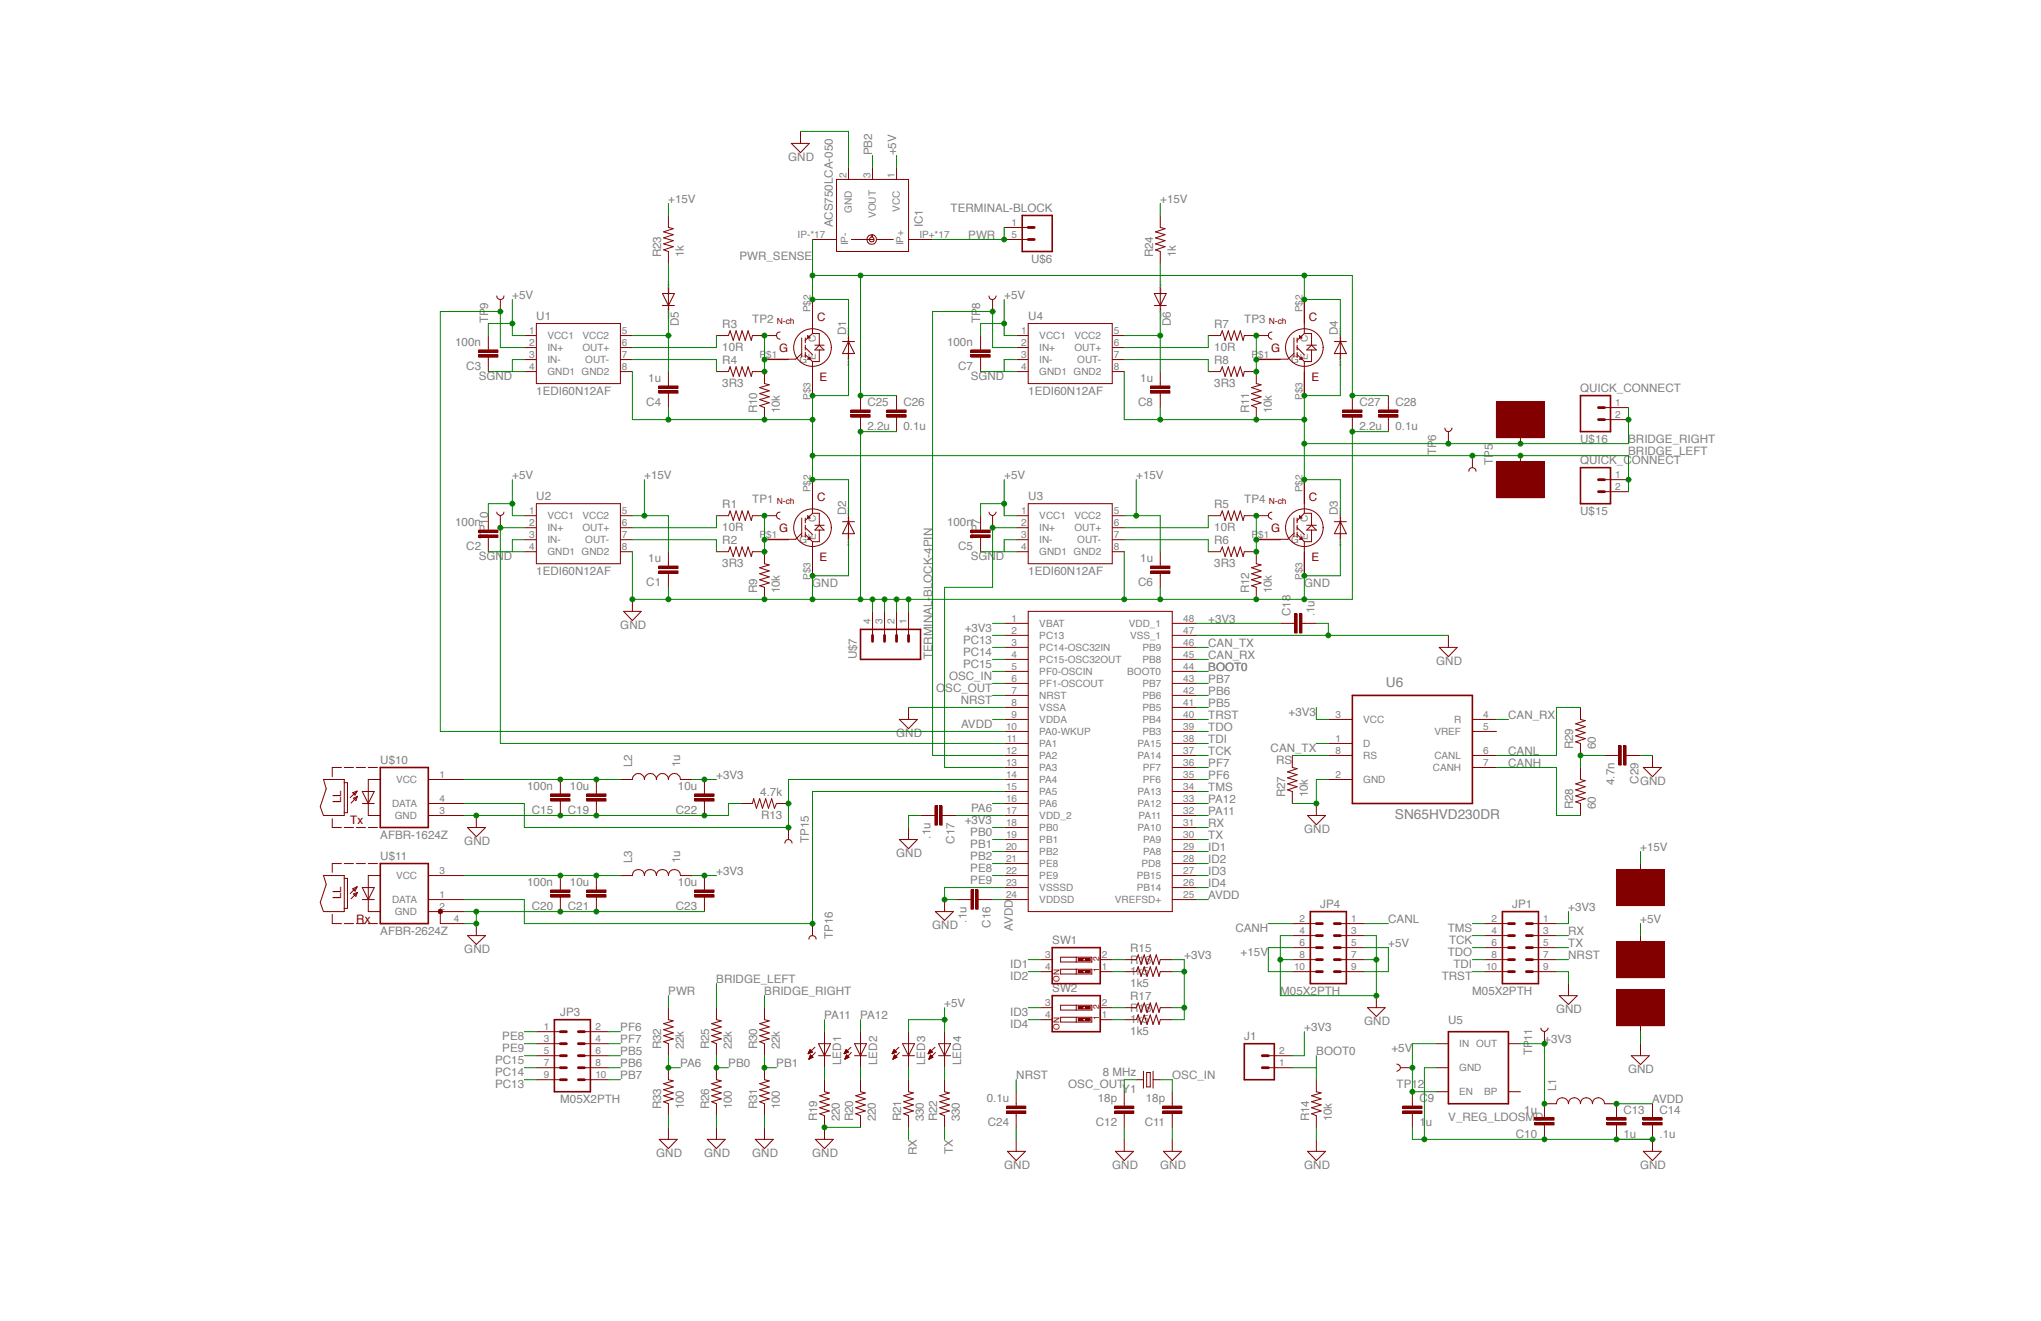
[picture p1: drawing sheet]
<svg xmlns="http://www.w3.org/2000/svg" width="432mm" height="279mm" viewBox="0 0 432 279" stroke-linecap="round" stroke-linejoin="round" font-family="sans-serif">
<defs><g id="words">
<g font-size="2.9" fill="#808080">
<text x="293.2" y="145.4">U6</text>
<text x="295.1" y="173.2">SN65HVD230DR</text>
</g>
<g font-size="2.5" fill="#808080">
<text x="166.8" y="34.1">GND</text>
<text x="184.5" y="32.9" transform="rotate(-90 184.5 32.9)">PB2</text>
<text x="189.6" y="32.9" transform="rotate(-90 189.6 32.9)">+5V</text>
<text x="141.4" y="43">+15V</text>
<text x="201.1" y="44.8">TERMINAL-BLOCK</text>
<text x="245.5" y="43">+15V</text>
<text x="176.2" y="48.1" transform="rotate(-90 176.2 48.1)">ACS750LCA-050</text>
<text x="195.2" y="48.1" transform="rotate(-90 195.2 48.1)">IC1</text>
<text x="204.9" y="50.6">PWR</text>
<text x="139.9" y="54.5" transform="rotate(-90 139.9 54.5)">R23</text>
<text x="144.7" y="54.5" transform="rotate(-90 144.7 54.5)">1k</text>
<text x="156.4" y="55">PWR_SENSE</text>
<text x="218.1" y="55.7">U$6</text>
<text x="244" y="54.5" transform="rotate(-90 244 54.5)">R24</text>
<text x="248.8" y="54.5" transform="rotate(-90 248.8 54.5)">1k</text>
<text x="108.4" y="63.3">+5V</text>
<text x="212.5" y="63.3">+5V</text>
<text x="103.3" y="68.4" transform="rotate(-90 103.3 68.4)">TP9</text>
<text x="113.5" y="67.6">U1</text>
<text x="143.6" y="69" transform="rotate(-90 143.6 69)">D5</text>
<text x="152.8" y="69.5">R3</text>
<text x="159.2" y="68.4">TP2</text>
<text x="179" y="70.9" transform="rotate(-90 179 70.9)">D1</text>
<text x="207.4" y="68.4" transform="rotate(-90 207.4 68.4)">TP8</text>
<text x="217.5" y="67.6">U4</text>
<text x="247.7" y="69" transform="rotate(-90 247.7 69)">D6</text>
<text x="256.9" y="69.5">R7</text>
<text x="263.2" y="68.4">TP3</text>
<text x="283.1" y="70.9" transform="rotate(-90 283.1 70.9)">D4</text>
<text x="96.3" y="73.1">100n</text>
<text x="152.8" y="74.2">10R</text>
<text x="152.8" y="77.1">R4</text>
<text x="200.4" y="73.1">100n</text>
<text x="256.9" y="74.2">10R</text>
<text x="256.9" y="77.1">R8</text>
<text x="98.7" y="78.2">C3</text>
<text x="101.3" y="80.3">SGND</text>
<text x="113.5" y="83.6">1EDI60N12AF</text>
<text x="137.2" y="80.7">1u</text>
<text x="152.8" y="81.9">3R3</text>
<text x="202.7" y="78.2">C7</text>
<text x="205.4" y="80.3">SGND</text>
<text x="217.5" y="83.6">1EDI60N12AF</text>
<text x="241.2" y="80.7">1u</text>
<text x="256.9" y="81.9">3R3</text>
<text x="334.3" y="82.9">QUICK_CONNECT</text>
<text x="136.7" y="85.8">C4</text>
<text x="160.2" y="87.4" transform="rotate(-90 160.2 87.4)">R10</text>
<text x="165" y="87.4" transform="rotate(-90 165 87.4)">10k</text>
<text x="183.5" y="85.8">C25</text>
<text x="191.1" y="85.8">C26</text>
<text x="240.8" y="85.8">C8</text>
<text x="264.3" y="87.4" transform="rotate(-90 264.3 87.4)">R11</text>
<text x="269.1" y="87.4" transform="rotate(-90 269.1 87.4)">10k</text>
<text x="287.6" y="85.8">C27</text>
<text x="295.2" y="85.8">C28</text>
<text x="183.5" y="90.9">2.2u</text>
<text x="191.1" y="90.9">0.1u</text>
<text x="287.6" y="90.9">2.2u</text>
<text x="295.2" y="90.9">0.1u</text>
<text x="334.3" y="93.8">U$16</text>
<text x="344.5" y="93.8">BRIDGE_RIGHT</text>
<text x="108.4" y="101.4">+5V</text>
<text x="136.3" y="101.4">+15V</text>
<text x="212.5" y="101.4">+5V</text>
<text x="240.4" y="101.4">+15V</text>
<text x="303.9" y="96.3" transform="rotate(-90 303.9 96.3)">TP6</text>
<text x="315.8" y="98.3" transform="rotate(-90 315.8 98.3)">TP5</text>
<text x="334.3" y="98.1">QUICK_CONNECT</text>
<text x="344.5" y="96.3">BRIDGE_LEFT</text>
<text x="113.5" y="105.7">U2</text>
<text x="152.8" y="107.5">R1</text>
<text x="159.2" y="106.5">TP1</text>
<text x="217.5" y="105.7">U3</text>
<text x="256.9" y="107.5">R5</text>
<text x="263.2" y="106.5">TP4</text>
<text x="96.3" y="111.2">100n</text>
<text x="152.8" y="112.3">10R</text>
<text x="179" y="109" transform="rotate(-90 179 109)">D2</text>
<text x="200.4" y="111.2">100n</text>
<text x="256.9" y="112.3">10R</text>
<text x="283.1" y="109" transform="rotate(-90 283.1 109)">D3</text>
<text x="334.3" y="109">U$15</text>
<text x="98.7" y="116.3">C2</text>
<text x="101.3" y="118.4">SGND</text>
<text x="103.3" y="114.1" transform="rotate(-90 103.3 114.1)">TP10</text>
<text x="137.2" y="118.8">1u</text>
<text x="152.8" y="119.9">3R3</text>
<text x="152.8" y="115.1">R2</text>
<text x="202.7" y="116.3">C5</text>
<text x="205.4" y="118.4">SGND</text>
<text x="207.4" y="114.1" transform="rotate(-90 207.4 114.1)">TP7</text>
<text x="241.2" y="118.8">1u</text>
<text x="256.9" y="119.9">3R3</text>
<text x="256.9" y="115.1">R6</text>
<text x="113.5" y="121.7">1EDI60N12AF</text>
<text x="136.7" y="123.9">C1</text>
<text x="160.2" y="125.5" transform="rotate(-90 160.2 125.5)">R9</text>
<text x="165" y="125.5" transform="rotate(-90 165 125.5)">10k</text>
<text x="171.9" y="124.2">GND</text>
<text x="217.5" y="121.7">1EDI60N12AF</text>
<text x="240.8" y="123.9">C6</text>
<text x="264.3" y="125.5" transform="rotate(-90 264.3 125.5)">R12</text>
<text x="269.1" y="125.5" transform="rotate(-90 269.1 125.5)">10k</text>
<text x="275.9" y="124.2">GND</text>
<text x="255.6" y="131.9">+3V3</text>
<text x="273" y="130.3" transform="rotate(-90 273 130.3)">C18</text>
<text x="278.1" y="130.3" transform="rotate(-90 278.1 130.3)">.1u</text>
<text x="131.2" y="133.1">GND</text>
<text x="203.8" y="136.2">PC13</text>
<text x="204.1" y="133.6">+3V3</text>
<text x="255.6" y="136.9">CAN_TX</text>
<text x="181.2" y="139.5" transform="rotate(-90 181.2 139.5)">U$7</text>
<text x="197.2" y="139.5" transform="rotate(-90 197.2 139.5)">TERMINAL-BLOCK-4PIN</text>
<text x="200.8" y="143.8">OSC_IN</text>
<text x="203.8" y="138.7">PC14</text>
<text x="203.8" y="141.3">PC15</text>
<text x="255.6" y="142">BOOT0</text>
<text x="255.6" y="139.5">CAN_RX</text>
<text x="303.9" y="140.7">GND</text>
<text x="198.1" y="146.3">OSC_OUT</text>
<text x="203.2" y="148.9">NRST</text>
<text x="255.6" y="149.6">PB5</text>
<text x="255.6" y="147.1">PB6</text>
<text x="255.6" y="144.6">PB7</text>
<text x="189.6" y="156">GND</text>
<text x="203.3" y="153.9">AVDD</text>
<text x="255.6" y="154.7">TDO</text>
<text x="255.6" y="152.2">TRST</text>
<text x="272.6" y="151.4">+3V3</text>
<text x="319.1" y="152.2">CAN_RX</text>
<text x="80.5" y="161.7">U$10</text>
<text x="255.6" y="159.8">TCK</text>
<text x="255.6" y="157.2">TDI</text>
<text x="268.8" y="159">CAN_TX</text>
<text x="270" y="161.6">RS</text>
<text x="319.1" y="159.8">CANL</text>
<text x="332.8" y="158.5" transform="rotate(-90 332.8 158.5)">R29</text>
<text x="337.6" y="158.5" transform="rotate(-90 337.6 158.5)">60</text>
<text x="111.5" y="167">100n</text>
<text x="120.6" y="167">10u</text>
<text x="133.8" y="162.3" transform="rotate(-90 133.8 162.3)">L2</text>
<text x="143.4" y="167">10u</text>
<text x="143.9" y="162.3" transform="rotate(-90 143.9 162.3)">1u</text>
<text x="151.5" y="164.9">+3V3</text>
<text x="255.6" y="167.4">TMS</text>
<text x="255.6" y="164.9">PF6</text>
<text x="255.6" y="162.3">PF7</text>
<text x="319.1" y="162.3">CANH</text>
<text x="341.6" y="166" transform="rotate(-90 341.6 166)">4.7n</text>
<text x="346.6" y="165.8" transform="rotate(-90 346.6 165.8)">C29</text>
<text x="347" y="166.1">GND</text>
<text x="112.5" y="172.1">C15</text>
<text x="120.1" y="172.1">C19</text>
<text x="143" y="172.1">C22</text>
<text x="160.8" y="168.4">4.7k</text>
<text x="161" y="173.2">R13</text>
<text x="205.4" y="171.7">PA6</text>
<text x="255.6" y="172.5">PA11</text>
<text x="255.6" y="169.9">PA12</text>
<text x="271.9" y="168.7" transform="rotate(-90 271.9 168.7)">R27</text>
<text x="276.7" y="168.7" transform="rotate(-90 276.7 168.7)">10k</text>
<text x="332.8" y="171.2" transform="rotate(-90 332.8 171.2)">R28</text>
<text x="337.6" y="171.2" transform="rotate(-90 337.6 171.2)">60</text>
<text x="80.5" y="177.5">AFBR-1624Z</text>
<text x="98.2" y="178.8">GND</text>
<text x="171.1" y="178.3" transform="rotate(-90 171.1 178.3)">TP15</text>
<text x="196.9" y="177.4" transform="rotate(-90 196.9 177.4)">.1u</text>
<text x="201.9" y="178.5" transform="rotate(-90 201.9 178.5)">C17</text>
<text x="204.1" y="174.2">+3V3</text>
<text x="205.3" y="176.8">PB0</text>
<text x="205.3" y="179.3">PB1</text>
<text x="255.6" y="175">RX</text>
<text x="255.6" y="177.5">TX</text>
<text x="275.9" y="176.3">GND</text>
<text x="80.5" y="182">U$11</text>
<text x="133.8" y="182.6" transform="rotate(-90 133.8 182.6)">L3</text>
<text x="143.9" y="182.6" transform="rotate(-90 143.9 182.6)">1u</text>
<text x="151.5" y="185.2">+3V3</text>
<text x="189.6" y="181.4">GND</text>
<text x="205.3" y="181.9">PB2</text>
<text x="205.3" y="184.4">PE8</text>
<text x="255.6" y="180.1">ID1</text>
<text x="255.6" y="182.6">ID2</text>
<text x="255.6" y="185.2">ID3</text>
<text x="347" y="180.1">+15V</text>
<text x="111.5" y="187.3">100n</text>
<text x="120.6" y="187.3">10u</text>
<text x="143.4" y="187.3">10u</text>
<text x="205.3" y="186.9">PE9</text>
<text x="255.6" y="190.2">AVDD</text>
<text x="255.6" y="187.7">ID4</text>
<text x="80.5" y="197.9">AFBR-2624Z</text>
<text x="112.5" y="192.4">C20</text>
<text x="120.1" y="192.4">C21</text>
<text x="143" y="192.4">C23</text>
<text x="197.2" y="196.6">GND</text>
<text x="204.5" y="195.1" transform="rotate(-90 204.5 195.1)">.1u</text>
<text x="209.6" y="196.2" transform="rotate(-90 209.6 196.2)">C16</text>
<text x="214.2" y="196.8" transform="rotate(-90 214.2 196.8)">AVDD</text>
<text x="261.4" y="197.1">CANH</text>
<text x="279.3" y="192">JP4</text>
<text x="293.7" y="195.3">CANL</text>
<text x="306.3" y="197.1">TMS</text>
<text x="319.9" y="192">JP1</text>
<text x="331.8" y="192.8">+3V3</text>
<text x="331.8" y="197.9">RX</text>
<text x="347" y="195.3">+5V</text>
<text x="98.2" y="201.7">GND</text>
<text x="176.2" y="198.6" transform="rotate(-90 176.2 198.6)">TP16</text>
<text x="222.6" y="199.8">SW1</text>
<text x="239.1" y="201.4">R15</text>
<text x="239.1" y="204">R16</text>
<text x="250.6" y="202.9">+3V3</text>
<text x="262.5" y="202.2">+15V</text>
<text x="293.7" y="200.4">+5V</text>
<text x="306.3" y="202.2">TDO</text>
<text x="306.6" y="199.6">TCK</text>
<text x="331.8" y="202.9">NRST</text>
<text x="331.8" y="200.4">TX</text>
<text x="151.5" y="208">BRIDGE_LEFT</text>
<text x="213.7" y="204.7">ID1</text>
<text x="213.7" y="207.2">ID2</text>
<text x="222.6" y="209.9">SW2</text>
<text x="239.1" y="206.2">1k5</text>
<text x="239.1" y="208.8">1k5</text>
<text x="305" y="207.2">TRST</text>
<text x="307.5" y="204.7">TDI</text>
<text x="118.5" y="214.9">JP3</text>
<text x="141.4" y="210.5">PWR</text>
<text x="161.7" y="210.5">BRIDGE_RIGHT</text>
<text x="174.4" y="215.6">PA11</text>
<text x="182" y="215.6">PA12</text>
<text x="199.8" y="213.1">+5V</text>
<text x="213.7" y="214.9">ID3</text>
<text x="239.1" y="211.6">R17</text>
<text x="239.1" y="214.1">R18</text>
<text x="270.9" y="210.5">M05X2PTH</text>
<text x="311.5" y="210.5">M05X2PTH</text>
<text x="329.2" y="214.4">GND</text>
<text x="106.3" y="219.9">PE8</text>
<text x="131.2" y="218.2">PF6</text>
<text x="131.2" y="220.7">PF7</text>
<text x="139.9" y="222" transform="rotate(-90 139.9 222)">R32</text>
<text x="144.7" y="222" transform="rotate(-90 144.7 222)">22k</text>
<text x="150" y="222" transform="rotate(-90 150 222)">R25</text>
<text x="154.8" y="222" transform="rotate(-90 154.8 222)">22k</text>
<text x="160.2" y="222" transform="rotate(-90 160.2 222)">R30</text>
<text x="165" y="222" transform="rotate(-90 165 222)">22k</text>
<text x="213.7" y="217.4">ID4</text>
<text x="239.1" y="216.4">1k5</text>
<text x="239.1" y="218.9">1k5</text>
<text x="263.2" y="219.9">J1</text>
<text x="275.9" y="218.2">+3V3</text>
<text x="288.6" y="216.9">GND</text>
<text x="306.4" y="216.6">U5</text>
<text x="326.7" y="220.7">+3V3</text>
<text x="104.7" y="227.5">PC14</text>
<text x="104.7" y="225">PC15</text>
<text x="106.3" y="222.5">PE9</text>
<text x="131.2" y="223.2">PB5</text>
<text x="131.2" y="225.8">PB6</text>
<text x="143.9" y="225.8">PA6</text>
<text x="154.1" y="225.8">PB0</text>
<text x="164.2" y="225.8">PB1</text>
<text x="177.9" y="225.3" transform="rotate(-90 177.9 225.3)">LED1</text>
<text x="185.6" y="225.3" transform="rotate(-90 185.6 225.3)">LED2</text>
<text x="195.7" y="225.3" transform="rotate(-90 195.7 225.3)">LED3</text>
<text x="203.3" y="225.3" transform="rotate(-90 203.3 225.3)">LED4</text>
<text x="233.3" y="227.5">8 MHz</text>
<text x="278.5" y="223.2">BOOT0</text>
<text x="294.4" y="222.5">+5V</text>
<text x="324.2" y="223.2" transform="rotate(-90 324.2 223.2)">TP11</text>
<text x="344.5" y="227">GND</text>
<text x="104.7" y="230.1">PC13</text>
<text x="118.5" y="233.4">M05X2PTH</text>
<text x="131.2" y="228.3">PB7</text>
<text x="208.7" y="233">0.1u</text>
<text x="215" y="228.3">NRST</text>
<text x="226" y="230.1">OSC_OUT</text>
<text x="232.3" y="233">18p</text>
<text x="237.4" y="231.1">Y1</text>
<text x="242.4" y="233">18p</text>
<text x="248" y="228.3">OSC_IN</text>
<text x="295.5" y="230.1">TP12</text>
<text x="300.3" y="233">C9</text>
<text x="329.2" y="230.8" transform="rotate(-90 329.2 230.8)">L1</text>
<text x="349.6" y="233.4">AVDD</text>
<text x="139.9" y="234.7" transform="rotate(-90 139.9 234.7)">R33</text>
<text x="144.7" y="234.7" transform="rotate(-90 144.7 234.7)">100</text>
<text x="150" y="234.7" transform="rotate(-90 150 234.7)">R26</text>
<text x="154.8" y="234.7" transform="rotate(-90 154.8 234.7)">100</text>
<text x="160.2" y="234.7" transform="rotate(-90 160.2 234.7)">R31</text>
<text x="165" y="234.7" transform="rotate(-90 165 234.7)">100</text>
<text x="172.9" y="237.2" transform="rotate(-90 172.9 237.2)">R19</text>
<text x="177.7" y="237.2" transform="rotate(-90 177.7 237.2)">220</text>
<text x="180.5" y="237.2" transform="rotate(-90 180.5 237.2)">R20</text>
<text x="185.3" y="237.2" transform="rotate(-90 185.3 237.2)">220</text>
<text x="190.7" y="237.2" transform="rotate(-90 190.7 237.2)">R21</text>
<text x="195.5" y="237.2" transform="rotate(-90 195.5 237.2)">330</text>
<text x="198.3" y="237.2" transform="rotate(-90 198.3 237.2)">R22</text>
<text x="203.1" y="237.2" transform="rotate(-90 203.1 237.2)">330</text>
<text x="209" y="238.1">C24</text>
<text x="231.8" y="238.1">C12</text>
<text x="242.2" y="238.1">C11</text>
<text x="277" y="237.2" transform="rotate(-90 277 237.2)">R14</text>
<text x="281.8" y="237.2" transform="rotate(-90 281.8 237.2)">10k</text>
<text x="300.3" y="238.1">1u</text>
<text x="306.4" y="237.2">V_REG_LDOSMD</text>
<text x="322.5" y="235.5">1u</text>
<text x="343.5" y="235.5">C13</text>
<text x="351.1" y="235.5">C14</text>
<text x="138.9" y="244.8">GND</text>
<text x="149" y="244.8">GND</text>
<text x="159.2" y="244.8">GND</text>
<text x="171.9" y="244.8">GND</text>
<text x="193.9" y="244.4" transform="rotate(-90 193.9 244.4)">RX</text>
<text x="201.6" y="244.1" transform="rotate(-90 201.6 244.1)">TX</text>
<text x="320.7" y="240.6">C10</text>
<text x="343.5" y="240.6">1u</text>
<text x="351.1" y="240.6">.1u</text>
<text x="212.5" y="247.3">GND</text>
<text x="235.3" y="247.3">GND</text>
<text x="245.5" y="247.3">GND</text>
<text x="275.9" y="247.3">GND</text>
<text x="347" y="247.3">GND</text>
</g>
<g font-size="2.5" fill="#820000">
<text x="172.9" y="68">C</text>
<text x="276.9" y="68">C</text>
<text x="164.9" y="74.5">G</text>
<text x="268.9" y="74.5">G</text>
<text x="173.4" y="80.5">E</text>
<text x="277.4" y="80.5">E</text>
<text x="172.9" y="106.1">C</text>
<text x="276.9" y="106.1">C</text>
<text x="164.9" y="112.6">G</text>
<text x="268.9" y="112.6">G</text>
<text x="173.4" y="118.6">E</text>
<text x="277.4" y="118.6">E</text>
<text x="72.2" y="169.9" transform="rotate(-90 72.2 169.9)">LL</text>
<text x="74.1" y="174.4">Tx</text>
<text x="72.2" y="190.2" transform="rotate(-90 72.2 190.2)">LL</text>
<text x="75.4" y="195.3">Rx</text>
</g>
<g font-size="2.1" fill="#808080">
<text x="179.1" y="37.6" transform="rotate(-90 179.1 37.6)">2</text>
<text x="184.2" y="37.6" transform="rotate(-90 184.2 37.6)">3</text>
<text x="189.3" y="37.6" transform="rotate(-90 189.3 37.6)">1</text>
<text x="180.2" y="45" transform="rotate(-90 180.2 45)">GND</text>
<text x="185.3" y="46.1" transform="rotate(-90 185.3 46.1)">VOUT</text>
<text x="190.4" y="44.8" transform="rotate(-90 190.4 44.8)">VCC</text>
<text x="214" y="47.8">1</text>
<text x="168.8" y="50.3">IP-*17</text>
<text x="179.5" y="51.9" transform="rotate(-90 179.5 51.9)">IP-</text>
<text x="191.1" y="51.9" transform="rotate(-90 191.1 51.9)">IP+</text>
<text x="194.5" y="50.3">IP+*17</text>
<text x="214" y="50.3">5</text>
<text x="111.9" y="70.6">1</text>
<text x="115.8" y="71.7">VCC1</text>
<text x="123.2" y="71.7">VCC2</text>
<text x="131.6" y="70.6">5</text>
<text x="171.5" y="66.1" transform="rotate(-90 171.5 66.1)">P$2</text>
<text x="216" y="70.6">1</text>
<text x="219.9" y="71.7">VCC1</text>
<text x="227.3" y="71.7">VCC2</text>
<text x="235.7" y="70.6">5</text>
<text x="275.6" y="66.1" transform="rotate(-90 275.6 66.1)">P$2</text>
<text x="111.9" y="73.1">2</text>
<text x="111.9" y="75.7">3</text>
<text x="115.8" y="74.2">IN+</text>
<text x="115.8" y="76.8">IN-</text>
<text x="123.2" y="74.2">OUT+</text>
<text x="123.8" y="76.8">OUT-</text>
<text x="131.6" y="75.7">7</text>
<text x="131.6" y="73.1">6</text>
<text x="160.7" y="75.7">P$1</text>
<text x="169.1" y="76.8">G</text>
<text x="172.6" y="76.2" transform="rotate(-90 172.6 76.2)">E</text>
<text x="172.6" y="72.3" transform="rotate(-90 172.6 72.3)">C</text>
<text x="216" y="73.1">2</text>
<text x="216" y="75.7">3</text>
<text x="219.9" y="74.2">IN+</text>
<text x="219.9" y="76.8">IN-</text>
<text x="227.3" y="74.2">OUT+</text>
<text x="227.9" y="76.8">OUT-</text>
<text x="235.7" y="75.7">7</text>
<text x="235.7" y="73.1">6</text>
<text x="264.8" y="75.7">P$1</text>
<text x="273.2" y="76.8">G</text>
<text x="276.7" y="76.2" transform="rotate(-90 276.7 76.2)">E</text>
<text x="276.7" y="72.3" transform="rotate(-90 276.7 72.3)">C</text>
<text x="111.9" y="78.2">4</text>
<text x="115.8" y="79.3">GND1 GND2</text>
<text x="131.6" y="78.2">8</text>
<text x="216" y="78.2">4</text>
<text x="219.9" y="79.3">GND1 GND2</text>
<text x="235.7" y="78.2">8</text>
<text x="171.5" y="84.6" transform="rotate(-90 171.5 84.6)">P$3</text>
<text x="275.6" y="84.6" transform="rotate(-90 275.6 84.6)">P$3</text>
<text x="341.7" y="85.8">1</text>
<text x="341.7" y="88.4">2</text>
<text x="341.7" y="101.1">1</text>
<text x="171.5" y="104.1" transform="rotate(-90 171.5 104.1)">P$2</text>
<text x="275.6" y="104.1" transform="rotate(-90 275.6 104.1)">P$2</text>
<text x="341.7" y="103.6">2</text>
<text x="111.9" y="108.7">1</text>
<text x="111.9" y="111.2">2</text>
<text x="111.9" y="113.7">3</text>
<text x="115.8" y="109.8">VCC1</text>
<text x="115.8" y="112.3">IN+</text>
<text x="123.2" y="112.3">OUT+</text>
<text x="123.2" y="109.8">VCC2</text>
<text x="131.6" y="113.7">7</text>
<text x="131.6" y="111.2">6</text>
<text x="131.6" y="108.7">5</text>
<text x="160.7" y="113.7">P$1</text>
<text x="172.6" y="110.3" transform="rotate(-90 172.6 110.3)">C</text>
<text x="216" y="108.7">1</text>
<text x="216" y="111.2">2</text>
<text x="216" y="113.7">3</text>
<text x="219.9" y="109.8">VCC1</text>
<text x="219.9" y="112.3">IN+</text>
<text x="227.3" y="112.3">OUT+</text>
<text x="227.3" y="109.8">VCC2</text>
<text x="235.7" y="113.7">7</text>
<text x="235.7" y="111.2">6</text>
<text x="235.7" y="108.7">5</text>
<text x="264.8" y="113.7">P$1</text>
<text x="276.7" y="110.3" transform="rotate(-90 276.7 110.3)">C</text>
<text x="111.9" y="116.3">4</text>
<text x="115.8" y="114.9">IN-</text>
<text x="115.8" y="117.4">GND1 GND2</text>
<text x="123.8" y="114.9">OUT-</text>
<text x="131.6" y="116.3">8</text>
<text x="169.1" y="114.9">G</text>
<text x="172.6" y="114.3" transform="rotate(-90 172.6 114.3)">E</text>
<text x="216" y="116.3">4</text>
<text x="219.9" y="114.9">IN-</text>
<text x="219.9" y="117.4">GND1 GND2</text>
<text x="227.9" y="114.9">OUT-</text>
<text x="235.7" y="116.3">8</text>
<text x="273.2" y="114.9">G</text>
<text x="276.7" y="114.3" transform="rotate(-90 276.7 114.3)">E</text>
<text x="171.5" y="122.7" transform="rotate(-90 171.5 122.7)">P$3</text>
<text x="275.6" y="122.7" transform="rotate(-90 275.6 122.7)">P$3</text>
<text x="214" y="131.5">1</text>
<text x="250.3" y="131.5">48</text>
<text x="184.2" y="132.1" transform="rotate(-90 184.2 132.1)">4</text>
<text x="186.7" y="132.1" transform="rotate(-90 186.7 132.1)">3</text>
<text x="189.3" y="132.1" transform="rotate(-90 189.3 132.1)">2</text>
<text x="191.8" y="132.1" transform="rotate(-90 191.8 132.1)">1</text>
<text x="214" y="134">2</text>
<text x="214" y="136.6">3</text>
<text x="219.9" y="132.6">VBAT</text>
<text x="219.9" y="135.2">PC13</text>
<text x="219.9" y="137.7">PC14-OSC32IN</text>
<text x="238.8" y="132.6">VDD_1</text>
<text x="239.1" y="135.2">VSS_1</text>
<text x="241.7" y="137.7">PB9</text>
<text x="250.3" y="136.6">46</text>
<text x="250.3" y="134">47</text>
<text x="214" y="139.1">4</text>
<text x="214" y="141.7">5</text>
<text x="219.9" y="140.2">PC15-OSC32OUT</text>
<text x="219.9" y="142.8">PF0-OSCIN</text>
<text x="238.5" y="142.8">BOOT0</text>
<text x="241.7" y="140.2">PB8</text>
<text x="250.3" y="141.7">44</text>
<text x="250.3" y="139.1">45</text>
<text x="214" y="144.2">6</text>
<text x="214" y="146.7">7</text>
<text x="214" y="149.3">8</text>
<text x="219.9" y="145.3">PF1-OSCOUT</text>
<text x="219.9" y="147.9">NRST</text>
<text x="241.7" y="147.9">PB6</text>
<text x="241.7" y="145.3">PB7</text>
<text x="250.3" y="149.3">41</text>
<text x="250.3" y="146.7">42</text>
<text x="250.3" y="144.2">43</text>
<text x="212.8" y="154.3">10</text>
<text x="214" y="151.8">9</text>
<text x="219.9" y="150.4">VSSA</text>
<text x="219.9" y="152.9">VDDA</text>
<text x="219.9" y="155.5">PA0-WKUP</text>
<text x="241.7" y="155.5">PB3</text>
<text x="241.7" y="152.9">PB4</text>
<text x="241.7" y="150.4">PB5</text>
<text x="250.3" y="154.3">39</text>
<text x="250.3" y="151.8">40</text>
<text x="282.6" y="151.8">3</text>
<text x="288.4" y="152.9">VCC</text>
<text x="303.5" y="155.5">VREF</text>
<text x="307.6" y="152.9">R</text>
<text x="313.8" y="151.8">4</text>
<text x="313.8" y="154.3">5</text>
<text x="212.8" y="159.4">12</text>
<text x="212.8" y="162">13</text>
<text x="213" y="156.9">11</text>
<text x="219.9" y="158">PA1</text>
<text x="219.9" y="160.5">PA2</text>
<text x="240.7" y="160.5">PA14</text>
<text x="240.7" y="158">PA15</text>
<text x="250.3" y="162">36</text>
<text x="250.3" y="159.4">37</text>
<text x="250.3" y="156.9">38</text>
<text x="282.6" y="156.9">1</text>
<text x="282.6" y="159.4">8</text>
<text x="288.4" y="158">D</text>
<text x="288.4" y="160.5">RS</text>
<text x="303.5" y="160.5">CANL</text>
<text x="313.8" y="159.4">6</text>
<text x="313.8" y="162">7</text>
<text x="83.8" y="165.6">VCC</text>
<text x="93" y="164.5">1</text>
<text x="212.8" y="164.5">14</text>
<text x="212.8" y="167">15</text>
<text x="219.9" y="163.1">PA3</text>
<text x="219.9" y="165.6">PA4</text>
<text x="241.8" y="163.1">PF7</text>
<text x="241.8" y="165.6">PF6</text>
<text x="250.3" y="167">34</text>
<text x="250.3" y="164.5">35</text>
<text x="282.6" y="164.5">2</text>
<text x="288.4" y="165.6">GND</text>
<text x="303.1" y="163.1">CANH</text>
<text x="82.9" y="170.7">DATA</text>
<text x="83.5" y="173.2">GND</text>
<text x="93" y="169.6">4</text>
<text x="93" y="172.1">3</text>
<text x="212.8" y="169.6">16</text>
<text x="212.8" y="172.1">17</text>
<text x="219.9" y="168.2">PA5</text>
<text x="219.9" y="170.7">PA6</text>
<text x="219.9" y="173.2">VDD_2</text>
<text x="240.7" y="170.7">PA12</text>
<text x="240.7" y="168.2">PA13</text>
<text x="240.8" y="173.2">PA11</text>
<text x="250.3" y="172.1">32</text>
<text x="250.3" y="169.6">33</text>
<text x="212.8" y="174.7">18</text>
<text x="212.8" y="177.2">19</text>
<text x="212.8" y="179.7">20</text>
<text x="219.9" y="175.8">PB0</text>
<text x="219.9" y="178.3">PB1</text>
<text x="240.7" y="175.8">PA10</text>
<text x="241.9" y="178.3">PA9</text>
<text x="250.3" y="179.7">29</text>
<text x="250.3" y="177.2">30</text>
<text x="250.3" y="174.7">31</text>
<text x="83.8" y="185.9">VCC</text>
<text x="93" y="184.8">3</text>
<text x="212.8" y="182.3">21</text>
<text x="212.8" y="184.8">22</text>
<text x="219.9" y="180.8">PB2</text>
<text x="219.9" y="183.4">PE8</text>
<text x="219.9" y="185.9">PE9</text>
<text x="240.5" y="185.9">PB15</text>
<text x="241.5" y="183.4">PD8</text>
<text x="241.9" y="180.8">PA8</text>
<text x="250.3" y="184.8">27</text>
<text x="250.3" y="182.3">28</text>
<text x="82.9" y="191">DATA</text>
<text x="93" y="189.9">1</text>
<text x="212.8" y="187.3">23</text>
<text x="212.8" y="189.9">24</text>
<text x="219.9" y="188.5">VSSSD</text>
<text x="219.9" y="191">VDDSD</text>
<text x="235.9" y="191">VREFSD+</text>
<text x="240.5" y="188.5">PB14</text>
<text x="250.3" y="189.9">25</text>
<text x="250.3" y="187.3">26</text>
<text x="83.5" y="193.5">GND</text>
<text x="93" y="192.4">2</text>
<text x="96" y="195">4</text>
<text x="275" y="197.5">4</text>
<text x="275" y="195">2</text>
<text x="285.9" y="197.5">3</text>
<text x="285.9" y="195">1</text>
<text x="315.6" y="197.5">4</text>
<text x="315.6" y="195">2</text>
<text x="326.5" y="197.5">3</text>
<text x="326.5" y="195">1</text>
<text x="221.1" y="202.6">3</text>
<text x="233.1" y="202.6">2</text>
<text x="275" y="202.6">8</text>
<text x="275" y="200">6</text>
<text x="285.9" y="202.6">7</text>
<text x="285.9" y="200">5</text>
<text x="315.6" y="202.6">8</text>
<text x="315.6" y="200">6</text>
<text x="326.5" y="202.6">7</text>
<text x="326.5" y="200">5</text>
<text x="221.1" y="205.1">4</text>
<text x="233.1" y="205.1">1</text>
<text x="273.8" y="205.1">10</text>
<text x="285.9" y="205.1">9</text>
<text x="314.4" y="205.1">10</text>
<text x="326.5" y="205.1">9</text>
<text x="221.1" y="212.7">3</text>
<text x="221.1" y="215.3">4</text>
<text x="233.1" y="215.3">1</text>
<text x="233.1" y="212.7">2</text>
<text x="115" y="220.3">3</text>
<text x="115" y="217.8">1</text>
<text x="126" y="220.3">4</text>
<text x="126" y="217.8">2</text>
<text x="308.7" y="221.5">IN OUT</text>
<text x="115" y="228">9</text>
<text x="115" y="225.4">7</text>
<text x="115" y="222.9">5</text>
<text x="126" y="228">10</text>
<text x="126" y="225.4">8</text>
<text x="126" y="222.9">6</text>
<text x="270.7" y="225.4">1</text>
<text x="270.7" y="222.9">2</text>
<text x="308.7" y="226.5">GND</text>
<text x="308.7" y="231.6">EN</text>
<text x="314" y="231.6">BP</text>
</g>
<g font-size="1.8" fill="#820000">
<text x="164.4" y="68.5">N-ch</text>
<text x="268.4" y="68.5">N-ch</text>
<text x="164.4" y="106.6">N-ch</text>
<text x="268.4" y="106.6">N-ch</text>
<text x="232.5" y="203.3" transform="rotate(-90 232.5 203.3)">2</text>
<text x="224.1" y="207.6" transform="rotate(-90 224.1 207.6)">ON</text>
<text x="232.5" y="205.6" transform="rotate(-90 232.5 205.6)">1</text>
<text x="232.5" y="215.7" transform="rotate(-90 232.5 215.7)">1</text>
<text x="232.5" y="213.5" transform="rotate(-90 232.5 213.5)">2</text>
<text x="224.1" y="217.8" transform="rotate(-90 224.1 217.8)">ON</text>
</g>
<g font-size=".5" fill="#810082">
<text x="141.6" y="62.3" transform="rotate(-90 141.6 62.3)">SpiceOrder 1</text>
<text x="245.7" y="62.3" transform="rotate(-90 245.7 62.3)">SpiceOrder 1</text>
<text x="141.6" y="67.4" transform="rotate(-90 141.6 67.4)">SpiceOrder 2</text>
<text x="245.7" y="67.4" transform="rotate(-90 245.7 67.4)">SpiceOrder 2</text>
<text x="179.6" y="77.5" transform="rotate(-90 179.6 77.5)">SpiceOrder 1</text>
<text x="179.6" y="72.4" transform="rotate(-90 179.6 72.4)">SpiceOrder 2</text>
<text x="283.7" y="77.5" transform="rotate(-90 283.7 77.5)">SpiceOrder 1</text>
<text x="283.7" y="72.4" transform="rotate(-90 283.7 72.4)">SpiceOrder 2</text>
<text x="179.6" y="110.5" transform="rotate(-90 179.6 110.5)">SpiceOrder 2</text>
<text x="283.7" y="110.5" transform="rotate(-90 283.7 110.5)">SpiceOrder 2</text>
<text x="179.6" y="115.5" transform="rotate(-90 179.6 115.5)">SpiceOrder 1</text>
<text x="283.7" y="115.5" transform="rotate(-90 283.7 115.5)">SpiceOrder 1</text>
</g>
</g></defs>
<g fill="none" stroke="#820000" stroke-width=".21">
<path d="M103.3 111.6v.5M103.3 113.6v.6M110.9 114.2h2.6M110.9 109.1h2.6M110.9 111.6h2.6M110.9 116.7h2.6M113.5 106.5h17.8v12.7h-17.8zM131.3 114.2h2.5M131.3 109.1h2.5M131.3 111.6h2.5M131.3 116.7h2.5M161.7 114.2h5.1"/>
<path d="M169.6 109.6v4M169.6 112.8l-1.3 1.3h-6.7M170.4 109.6v1M170.4 111.1v1M170.4 112.5v1.1M170.4 113.1l1.5 1.5M170.4 111.6l1.5 1.5M170.9 109.1l.5 .5h-.5zM171.4 113.6v.5h-.5zM171.9 108.6l-1.5 1.5M171.9 108.6h1.4v2.5M171.9 101.4v7.2"/>
<path d="M171.9 114.6v7.3M172.4 111.1h1.9M173.3 111.1l1 1h-1.9zM173.3 112.1v2.5h-1.4M212.4 131.8h5.1M212.4 134.4h5.1M212.4 136.9h5.1M212.4 139.5h5.1M217.5 129.3h30.5v63.5h-30.5zM248 131.8h5.1M248 134.4h5.1M248 136.9h5.1"/>
<path d="M248 139.5h5.1M212.4 142h5.1M212.4 144.5h5.1M212.4 147.1h5.1M212.4 149.6h5.1M212.4 152.2h5.1M212.4 154.7h5.1M212.4 157.2h5.1M212.4 159.8h5.1M248 142h5.1M248 144.5h5.1M248 147.1h5.1"/>
<path d="M248 149.6h5.1M248 152.2h5.1M248 154.7h5.1M248 157.2h5.1M248 159.8h5.1M212.4 162.3h5.1M212.4 164.9h5.1M212.4 167.4h5.1M212.4 169.9h5.1M212.4 175h5.1M212.4 177.6h5.1M212.4 172.5h5.1"/>
<path d="M248 162.3h5.1M248 164.9h5.1M248 167.4h5.1M248 169.9h5.1M248 175h5.1M248 177.6h5.1M248 172.5h5.1M212.4 180.1h5.1M212.4 182.6h5.1M212.4 185.2h5.1M212.4 187.7h5.1M212.4 190.3h5.1"/>
<path d="M248 180.1h5.1M248 182.6h5.1M248 185.2h5.1M248 187.7h5.1M248 190.3h5.1"/>
<circle cx="171.9" cy="111.6" r="4"/>
</g>
<path d="M101.3 112.1h4v.5h-4z" fill="#820000"/>
<path d="M101.3 112.1h4v.5h-4z" fill="none" stroke="#820000" stroke-width=".21"/>
<path d="M101.3 113.1h4v.5h-4z" fill="#820000"/>
<path d="M101.3 113.1h4v.5h-4zM103.3 109.1v2.5M103.3 114.2v2.5M141.4 119.2v.5M141.4 121.3v.5" fill="none" stroke="#820000" stroke-width=".21"/>
<path d="M139.4 119.7h4v.5h-4z" fill="#820000"/>
<path d="M139.4 119.7h4v.5h-4z" fill="none" stroke="#820000" stroke-width=".21"/>
<path d="M139.4 120.7h4v.5h-4z" fill="#820000"/>
<g fill="none" stroke="#820000" stroke-width=".21">
<path d="M103.3 73.5v.5M103.3 75.5v.6M110.9 76.1h2.6M110.9 71h2.6M110.9 73.5h2.6M110.9 78.6h2.6M113.5 68.4h17.8v12.7h-17.8zM131.3 76.1h2.5M131.3 71h2.5M131.3 73.5h2.5M131.3 78.6h2.5M161.7 76.1h5.1"/>
<path d="M169.6 71.5v4M169.6 74.8l-1.3 1.2h-6.7M170.4 71.5v1M170.4 73v1M170.4 74.5v1M170.4 75l1 1M170.4 73.5l1.5 1.5M170.9 71.5l-.5 .5M170.9 71l.5 .5h-.5zM170.9 76l.5-.5v.5zM171.4 76l.5 .5M171.9 70.5l-1 1"/>
<path d="M171.9 70.5h1.4v2.5M171.9 63.3v7.2M171.9 76.5v7.3M172.4 73h1.9M173.3 73l1 1h-1.9zM173.3 74v2.5h-1.4M141.4 116.7v2.5M151.6 109.1h2.5l.4-1 .6 2 .6-2 .7 2 .6-2 .7 2 .6-2 .6 2 .3-1h2.5M151.6 116.7h2.5l.4-1 .6 2 .6-2 .7 2 .6-2 .7 2 .6-2 .6 2 .3-1h2.5M139.4 120.8h4v.5h-4zM141.4 121.8v2.4"/>
<circle cx="171.9" cy="73.5" r="4"/>
</g>
<path d="M101.3 74h4v.5h-4z" fill="#820000"/>
<path d="M101.3 74h4v.5h-4z" fill="none" stroke="#820000" stroke-width=".21"/>
<path d="M101.3 75h4v.5h-4z" fill="#820000"/>
<path d="M101.3 75h4v.5h-4zM103.3 71v2.5M103.3 76.1v2.5M141.4 81.1v.5M141.4 83.2v.5" fill="none" stroke="#820000" stroke-width=".21"/>
<path d="M139.4 81.6h4v.5h-4z" fill="#820000"/>
<path d="M139.4 81.6h4v.5h-4z" fill="none" stroke="#820000" stroke-width=".21"/>
<path d="M139.4 82.6h4v.5h-4z" fill="#820000"/>
<g fill="none" stroke="#820000" stroke-width=".21">
<path d="M141.4 78.6v2.5M151.6 71h2.5l.4-1 .6 2 .6-2 .7 2 .6-2 .7 2 .6-2 .6 2 .3-1h2.5M151.6 78.6h2.5l.4-1 .6 2 .6-2 .7 2 .6-2 .7 2 .6-2 .6 2 .3-1h2.5M139.4 82.7h4v.5h-4zM141.4 83.7v2.5M207.5 111.6v.5M207.5 113.6v.6M215 114.2h2.5M215 109.1h2.5M215 111.6h2.5M215 116.7h2.5M217.5 106.5h17.8v12.7h-17.8z"/>
<path d="M235.3 114.2h2.5M235.3 109.1h2.5M235.3 111.6h2.5M235.3 116.7h2.5M265.8 114.2h5.1M273.7 109.6v4M273.7 112.8l-1.2 1.3h-6.8M274.4 109.6v1M274.4 111.1v1M274.4 112.5v1.1M274.4 113.1l1.5 1.5M274.4 111.6l1.5 1.5"/>
<path d="M274.9 109.1l.5 .5h-.5zM275.4 113.6v.5h-.5zM275.9 108.6l-1.5 1.5M275.9 108.6h1.6v2.5M275.9 101.4v7.2M275.9 114.6v7.3M276.5 111.1h2M276.5 112.1l1-1 1 1zM277.5 112.1v2.5h-1.6"/>
<circle cx="275.9" cy="111.6" r="4"/>
</g>
<path d="M205.4 112.1h4.1v.5h-4.1z" fill="#820000"/>
<path d="M205.4 112.1h4.1v.5h-4.1z" fill="none" stroke="#820000" stroke-width=".21"/>
<path d="M205.4 113.1h4.1v.5h-4.1z" fill="#820000"/>
<path d="M205.4 113.1h4.1v.5h-4.1zM207.5 109.1v2.5M207.5 114.2v2.5M245.5 119.2v.5M245.5 121.3v.5" fill="none" stroke="#820000" stroke-width=".21"/>
<path d="M243.4 119.7h4.1v.5h-4.1z" fill="#820000"/>
<path d="M243.4 119.7h4.1v.5h-4.1z" fill="none" stroke="#820000" stroke-width=".21"/>
<path d="M243.4 120.7h4.1v.5h-4.1z" fill="#820000"/>
<g fill="none" stroke="#820000" stroke-width=".21">
<path d="M207.5 73.5v.5M207.5 75.5v.6M215 76.1h2.5M215 71h2.5M215 73.5h2.5M215 78.6h2.5M217.5 68.4h17.8v12.7h-17.8zM235.3 76.1h2.5M235.3 71h2.5M235.3 73.5h2.5M235.3 78.6h2.5M265.8 76.1h5.1"/>
<path d="M273.7 71.5v4M273.7 74.8l-1.2 1.2h-6.8M274.4 71.5v1M274.4 73v1M274.4 74.5v1M274.4 75l1 1M274.4 73.5l1.5 1.5M274.9 71.5l-.5 .5M274.9 71l.5 .5h-.5zM274.9 76l.5-.5v.5zM275.4 76l.5 .5M275.9 70.5l-1 1"/>
<path d="M275.9 70.5h1.6v2.5M275.9 63.3v7.2M275.9 76.5v7.3M276.5 73h2M276.5 74l1-1 1 1zM277.5 74v2.5h-1.6M245.5 116.7v2.5M255.6 109.1h2.6l.4-1 .6 2 .7-2 .6 2 .6-2 .6 2 .7-2 .6 2 .2-1h2.6M255.6 116.7h2.6l.4-1 .6 2 .7-2 .6 2 .6-2 .6 2 .7-2 .6 2 .2-1h2.6M243.4 120.8h4.1v.5h-4.1zM245.5 121.8v2.4"/>
<circle cx="275.9" cy="73.5" r="4"/>
</g>
<path d="M205.4 74h4.1v.5h-4.1z" fill="#820000"/>
<path d="M205.4 74h4.1v.5h-4.1z" fill="none" stroke="#820000" stroke-width=".21"/>
<path d="M205.4 75h4.1v.5h-4.1z" fill="#820000"/>
<path d="M205.4 75h4.1v.5h-4.1zM207.5 71v2.5M207.5 76.1v2.5M245.5 81.1v.5M245.5 83.2v.5" fill="none" stroke="#820000" stroke-width=".21"/>
<path d="M243.4 81.6h4.1v.5h-4.1z" fill="#820000"/>
<path d="M243.4 81.6h4.1v.5h-4.1z" fill="none" stroke="#820000" stroke-width=".21"/>
<path d="M243.4 82.6h4.1v.5h-4.1z" fill="#820000"/>
<g fill="none" stroke="#820000" stroke-width=".21">
<path d="M212.4 48.1h5.1M212.4 50.7h5.1M161.7 71h2.6M161.7 78.6v2.5l1.1 .3-2.1 .6 2.1 .7-2.1 .5 2.1 .7-2.1 .6 2.1 .7-2.1 .6 1 .4v2.6M165 70.2l-.4 .1a.79 .79 0 0 0-.3 .9 .79 .79 0 0 0 .7 .5M245.5 78.6v2.5M255.6 71h2.6l.4-1 .6 2 .7-2 .6 2 .6-2 .6 2 .7-2 .6 2 .2-1h5.1M255.6 78.6h2.6l.4-1 .6 2 .7-2 .6 2 .6-2 .6 2 .7-2 .6 2 .2-1h2.6v2.5l1 .3-2 .6 2 .7-2 .5 2 .7-2 .6 2 .7-2 .6 1 .4v2.6M269.1 70.2l-.7 .3-.1 .5 .1 .3 .4 .3 .3 .1M243.4 82.7h4.1v.5h-4.1zM245.5 83.7v2.5M305.7 90.5l.3 .7 .4 .1 .4-.1 .3-.3 .1-.4"/>
<path d="M306.4 91.3v2.5M310.7 99.7l.1-.4a.79 .79 0 0 1 .9-.4 .79 .79 0 0 1 .6 .8M311.5 96.4v2.5M161.7 116.7v2.5l1.1 .3-2.1 .6 2.1 .7-2.1 .5 2.1 .7-2.1 .6 2.1 .7-2.1 .6 1 .3v2.6M161.7 109.1h2.6M165 108.3l-.4 .1a.79 .79 0 0 0-.3 .9 .79 .79 0 0 0 .7 .5M265.8 116.7v2.5l1 .3-2 .6 2 .7-2 .5 2 .7-2 .6 2 .7-2 .6 1 .3v2.6M265.8 109.1h2.5M269.1 108.3l-.7 .3a.8 .8 0 0 0 .7 1.2M298.8 233.4v.6M298.8 235.5v.5M303.9 220.7h2.5"/>
<path d="M303.9 225.8h2.5M303.9 230.9h2.5M319.1 220.7h2.6M319.1 230.9h2.6"/>
</g>
<path d="M216.3 45.6h6.3v7.6h-6.3zM306.4 218.2h12.7v15.2h-12.7z" fill="none" stroke="#820000" stroke-width=".34"/>
<path d="M217.5 50.7h1.3M217.5 48.1h1.3" fill="none" stroke="#820000" stroke-width=".59"/>
<path d="M296.8 234.9h4v.6h-4z" fill="#820000"/>
<path d="M296.8 235h4v.5h-4z" fill="none" stroke="#820000" stroke-width=".21"/>
<path d="M296.8 233.9h4v.5h-4z" fill="#820000"/>
<path d="M296.8 234h4v.5h-4zM298.8 230.9v2.5M298.8 236v2.4M326.7 236v.4M326.7 237.9v.5" fill="none" stroke="#820000" stroke-width=".21"/>
<path d="M324.7 236.4h4.1v.5h-4.1z" fill="#820000"/>
<path d="M324.7 236.4h4.1v.5h-4.1z" fill="none" stroke="#820000" stroke-width=".21"/>
<path d="M324.7 237.4h4.1v.5h-4.1z" fill="#820000"/>
<g fill="none" stroke="#820000" stroke-width=".21">
<path d="M105.1 62.6a.76 .76 0 0 0 .8 .8 .76 .76 0 0 0 .7-.8M105.9 63.4v2.5M209.2 62.6l.1 .4a.79 .79 0 0 0 .9 .3 .79 .79 0 0 0 .6-.7M210 63.4v2.5M105.1 108.3a.79 .79 0 0 0 .6 .7 .79 .79 0 0 0 .8-.4l.1-.3M105.9 109.1v2.5M209.2 108.3l.4 .6a.81 .81 0 0 0 1.2-.6M210 109.1v2.5M131.9 129.3h3.8l-1.9 2zM133.8 126.8v2.5M304.5 136.9h3.8l-1.9 2zM306.4 134.4v2.5"/>
<path d="M190.3 152.2h3.8l-1.9 1.9zM192.2 149.6v2.6M197.9 192.8h3.8l-1.9 1.9zM199.8 190.3v2.5M326 217.4l.3 .6a.81 .81 0 0 0 1.2-.6M326.7 218.2v2.5M240.4 228.4h1.5M241.9 226.6v3.5M242.6 226.8h.8v3.1h-.8zM243.9 228.4h1.6M243.9 226.6v3.5M248 233.4v.6"/>
<path d="M248 235.5v.5M295.5 225.1l.7 .3a.8 .8 0 0 1-.7 1.2M296.3 225.8h2.5M324.7 237.4h4.1v.5h-4.1zM326.7 233.4v2.6M326.7 238.4v2.6M347.7 243.5h3.8l-1.9 2zM349.6 241v2.5"/>
</g>
<path d="M246 233.9h4v.5h-4z" fill="#820000"/>
<path d="M246 234h4v.5h-4z" fill="none" stroke="#820000" stroke-width=".21"/>
<path d="M246 234.9h4v.6h-4z" fill="#820000"/>
<path d="M237.8 233.4v.6M237.8 235.5v.5M246 235h4v.5h-4zM248 230.9v2.5M248 236v2.4" fill="none" stroke="#820000" stroke-width=".21"/>
<path d="M235.8 233.9h4.1v.5h-4.1z" fill="#820000"/>
<path d="M235.8 234h4.1v.5h-4.1z" fill="none" stroke="#820000" stroke-width=".21"/>
<path d="M235.8 234.9h4.1v.6h-4.1z" fill="#820000"/>
<path d="M235.8 235h4.1v.5h-4.1zM237.8 230.9v2.5M237.8 236v2.4M326.7 233.4h2.6a1.27 1.27 0 0 1 1.3-1.2 1.27 1.27 0 0 1 1.2 1.2 1.27 1.27 0 0 1 1.3-1.2 1.27 1.27 0 0 1 1.3 1.2 1.27 1.27 0 0 1 1.2-1.2 1.27 1.27 0 0 1 1.3 1.2 1.27 1.27 0 0 1 1.3-1.2 1.27 1.27 0 0 1 1.2 1.2h2.6M342 236v.4M342 237.9v.5M236 243.5h3.8l-2 2zM237.8 241v2.5M246.1 243.5h3.9l-2 2zM248 241v2.5" fill="none" stroke="#820000" stroke-width=".21"/>
<path d="M339.9 237.4h4.1v.5h-4.1z" fill="#820000"/>
<path d="M340 237.4h4v.5h-4z" fill="none" stroke="#820000" stroke-width=".21"/>
<path d="M339.9 236.4h4.1v.5h-4.1z" fill="#820000"/>
<path d="M340 236.4h4v.5h-4zM342 233.4v2.6M342 238.4v2.6M349.6 236v.4M349.6 237.9v.5" fill="none" stroke="#820000" stroke-width=".21"/>
<path d="M347.6 237.4h4v.5h-4z" fill="#820000"/>
<path d="M347.6 237.4h4v.5h-4z" fill="none" stroke="#820000" stroke-width=".21"/>
<path d="M347.6 236.4h4v.5h-4z" fill="#820000"/>
<path d="M204.9 190.3h.5M206.9 190.3h.6M268.3 225.8h5.1M268.3 223.3h5.1M278.5 228.4v2.5l1 .3-2 .6 2 .6-2 .6 2 .7-2 .6 2 .7-2 .6 1 .4v2.4M347.6 236.4h4v.5h-4zM349.6 233.4v2.6M349.6 238.4v2.6M276.6 243.5h3.8l-1.9 2zM278.5 241v2.5" fill="none" stroke="#820000" stroke-width=".21"/>
<path d="M263.2 220.7h6.4v7.7h-6.4z" fill="none" stroke="#820000" stroke-width=".34"/>
<path d="M267.1 223.3h1.2M267.1 225.8h1.2" fill="none" stroke="#820000" stroke-width=".59"/>
<path d="M205.4 188.2h.5v4.1h-.5z" fill="#820000"/>
<path d="M205.4 188.2h.5v4.1h-.5z" fill="none" stroke="#820000" stroke-width=".21"/>
<path d="M206.4 188.2h.5v4.1h-.5z" fill="#820000"/>
<path d="M197.3 172.5h.5M199.3 172.5h.5M202.4 190.3h2.5M206.4 188.2h.5v4.1h-.5zM207.5 190.3h2.5" fill="none" stroke="#820000" stroke-width=".21"/>
<path d="M197.8 170.4h.5v4.1h-.5z" fill="#820000"/>
<path d="M197.8 170.5h.5v4h-.5z" fill="none" stroke="#820000" stroke-width=".21"/>
<path d="M198.8 170.4h.5v4.1h-.5z" fill="#820000"/>
<path d="M273.4 131.8h.5M275.4 131.8h.5M194.8 172.5h2.5M198.8 170.5h.5v4h-.5zM199.8 172.5h2.6" fill="none" stroke="#820000" stroke-width=".21"/>
<path d="M274.9 129.8h.5v4.1h-.5z" fill="#820000"/>
<path d="M274.9 129.8h.5v4.1h-.5z" fill="none" stroke="#820000" stroke-width=".21"/>
<path d="M273.9 129.8h.5v4.1h-.5z" fill="#820000"/>
<g fill="none" stroke="#820000" stroke-width=".21">
<path d="M270.9 131.8h2.5M273.9 129.8h.5v4.1h-.5zM275.9 131.8h2.6M190.3 177.6h3.8l-1.9 1.9zM192.2 175v2.6M224.4 202.5h6.6v1h-6.6zM224.4 205h6.6v1h-6.6zM227.7 202.5v1M227.7 205v1M229.1 202.7h.5M229.1 203.2h.5M229.1 205.3h.5"/>
<path d="M229.1 205.8h.5"/>
</g>
<path d="M222.6 200.4h10.2v7.6h-10.2z" fill="none" stroke="#820000" stroke-width=".34"/>
<path d="M228.1 202.7h1v.5h-1z" fill="#820000"/>
<path d="M228.1 202.7h1v.5h-1z" fill="none" stroke="#820000" stroke-width=".21"/>
<path d="M229.6 202.7h1v.5h-1z" fill="#820000"/>
<path d="M229.6 202.7h1.1v.5h-1.1z" fill="none" stroke="#820000" stroke-width=".21"/>
<path d="M228.1 205.2h1v.5h-1z" fill="#820000"/>
<path d="M228.1 205.3h1v.5h-1z" fill="none" stroke="#820000" stroke-width=".21"/>
<path d="M229.6 205.2h1v.5h-1z" fill="#820000"/>
<g fill="none" stroke="#820000" stroke-width=".21">
<path d="M220.1 203h2.5M220.1 205.5h2.5M224.4 212.6h6.6v1h-6.6zM224.4 215.2h6.6v1h-6.6zM227.7 212.6v1M227.7 215.2v1M229.1 212.9h.5M229.1 213.4h.5M229.1 215.4h.5M229.1 215.9h.5M229.6 205.3h1.1v.5h-1.1zM232.8 203h2.5"/>
<path d="M232.8 205.5h2.5"/>
</g>
<path d="M222.6 210.6h10.2v7.6h-10.2z" fill="none" stroke="#820000" stroke-width=".34"/>
<path d="M228.1 212.9h1v.5h-1z" fill="#820000"/>
<path d="M228.1 212.9h1v.5h-1z" fill="none" stroke="#820000" stroke-width=".21"/>
<path d="M229.6 212.9h1v.5h-1z" fill="#820000"/>
<path d="M229.6 212.9h1.1v.5h-1.1z" fill="none" stroke="#820000" stroke-width=".21"/>
<path d="M228.1 215.4h1v.5h-1z" fill="#820000"/>
<path d="M228.1 215.4h1v.5h-1z" fill="none" stroke="#820000" stroke-width=".21"/>
<path d="M229.6 215.4h1v.5h-1z" fill="#820000"/>
<g fill="none" stroke="#820000" stroke-width=".21">
<path d="M178.2 72.2h2.6M179.5 72.2l1.3 2.6h-2.6zM179.5 71v5.1M282.3 72.2h2.5M283.6 72.2l1.2 2.6h-2.5zM283.6 71v5.1M178.2 110.3h2.6M179.5 109.1v5.1M179.5 110.3l1.3 2.6h-2.6zM282.3 110.3h2.5M283.6 110.3l1.2 2.6h-2.5zM283.6 109.1v5.1"/>
<path d="M220.1 213.1h2.5M220.1 215.7h2.5M229.6 215.4h1.1v.5h-1.1zM232.8 213.1h2.5M232.8 215.7h2.5M237.8 213.1h2.6l.4-1 .6 2 .7-2 .6 2 .7-2 .5 2 .7-2 .6 2 .3-1h2.5M237.8 215.7h2.6l.4-1 .6 2 .7-2 .6 2 .7-2 .5 2 .7-2 .6 2 .3-1h2.5M237.8 203h2.6l.4-1 .6 2 .7-2 .6 2 .7-2 .5 2 .7-2 .6 2 .3-1h2.5M237.8 205.5h2.6l.4-1 .6 2 .7-2 .6 2 .7-2 .5 2 .7-2 .6 2 .3-1h2.5"/>
</g>
<path d="M316.6 84.9h10.1v7.6h-10.1z" fill="#820000"/>
<path d="M316.6 84.9h10.1v7.7h-10.1zM321.7 88.8v5" fill="none" stroke="#820000" stroke-width=".21"/>
<path d="M316.6 97.6h10.1v7.6h-10.1z" fill="#820000"/>
<g fill="none" stroke="#820000" stroke-width=".21">
<path d="M316.6 97.6h10.1v7.7h-10.1zM321.7 96.4v5.1M68.4 164.9h4.4v7.6h-4.4l-.6-1.9 1.2-3.8zM70.3 173.2v1.8h1.9M72.2 162.3h-1.9v2M72.8 165.5h.7v6.4h-.7M72.8 162.3h2M72.8 175h2M74.6 167.7l.9-.4-.4 .9zM74.8 168.8l.8-.4-.3 1zM75.4 162.3h1.9M75.4 175h1.9"/>
<path d="M75.5 167.3l-1.4 1.4M75.6 168.4l-1.3 1.5M76.6 167.4h2.6l-1.3 2.5zM76.6 169.9h2.6M77.9 162.3h2M77.9 175h2M80.5 164.9h-2.6v7.6h2.6M90.6 169.9h7.6M90.6 164.9h7.6M90.6 172.5h7.6M68.4 185.2h4.4v7.6h-4.4l-.6-1.9 1.2-3.9zM70.3 193.4v1.9h1.9"/>
<path d="M72.2 182.6h-1.9v1.9M72.8 185.8h.7v6.3h-.7M72.8 195.3h2M72.8 182.6h2M74.6 188l.9-.4-.4 .9zM74.8 189.1l.8-.4-.3 .9zM75.4 195.3h1.9M75.4 182.6h1.9M75.5 187.6l-1.4 1.4M75.6 188.7l-1.3 1.4M76.6 187.7h2.6l-1.3 2.6zM76.6 190.3h2.6"/>
<path d="M77.9 195.3h2M77.9 182.6h2M80.5 185.2h-2.6v7.6h2.6M93.2 192.8v2.5h2.5"/>
</g>
<path d="M80.5 162.3h10.1v12.7h-10.1zM80.5 182.6h10.1v12.7h-10.1z" fill="none" stroke="#820000" stroke-width=".34"/>
<path d="M92.8 192.4l.3-.1 .4 .1 .1 .4-.1 .3h-.7l-.1-.3 .5-.1-.5 .1z" fill-rule="evenodd" fill="#820000"/>
<g fill="none" stroke="#820000" stroke-width=".21">
<path d="M98.9 175h3.8l-1.9 2zM100.8 172.5v2.5M118.6 167.4v.5M118.6 169.4v.5M131.3 164.9h2.5a1.27 1.27 0 0 1 1.3-1.3 1.27 1.27 0 0 1 1.2 1.3 1.27 1.27 0 0 1 1.3-1.3 1.27 1.27 0 0 1 1.3 1.3 1.27 1.27 0 0 1 1.2-1.3 1.27 1.27 0 0 1 1.3 1.3 1.27 1.27 0 0 1 1.3-1.3 1.27 1.27 0 0 1 1.3 1.3h2.5M90.6 185.2h7.6M90.6 190.3h7.6M90.6 192.8h7.6M92.8 192.5l.4-.2 .3 .2 .2 .3-.2 .3h-.7l-.1-.3 .5-.1-.5 .1zM95.7 195.3h2.5M98.9 197.9h3.8l-1.9 1.8zM100.8 195.3v2.6"/>
<path d="M131.3 185.2h2.5a1.27 1.27 0 0 1 1.3-1.3 1.27 1.27 0 0 1 1.2 1.3 1.27 1.27 0 0 1 1.3-1.3 1.27 1.27 0 0 1 1.3 1.3 1.27 1.27 0 0 1 1.2-1.3 1.27 1.27 0 0 1 1.3 1.3 1.27 1.27 0 0 1 1.3-1.3 1.27 1.27 0 0 1 1.3 1.3h2.5"/>
</g>
<path d="M116.5 167.9h4.1v.5h-4.1z" fill="#820000"/>
<path d="M116.5 167.9h4.1v.5h-4.1z" fill="none" stroke="#820000" stroke-width=".21"/>
<path d="M116.5 168.9h4.1v.5h-4.1z" fill="#820000"/>
<path d="M116.5 168.9h4.1v.5h-4.1zM118.6 164.9v2.5M118.6 169.9v2.6M126.2 167.4v.5M126.2 169.4v.5" fill="none" stroke="#820000" stroke-width=".21"/>
<path d="M124.1 167.9h4.1v.5h-4.1z" fill="#820000"/>
<path d="M124.1 167.9h4.1v.5h-4.1z" fill="none" stroke="#820000" stroke-width=".21"/>
<path d="M124.1 168.9h4.1v.5h-4.1z" fill="#820000"/>
<path d="M124.1 168.9h4.1v.5h-4.1zM126.2 164.9v2.5M126.2 169.9v2.6M118.6 187.7v.5M118.6 189.8v.5" fill="none" stroke="#820000" stroke-width=".21"/>
<path d="M116.5 188.2h4.1v.5h-4.1z" fill="#820000"/>
<path d="M116.5 188.2h4.1v.5h-4.1z" fill="none" stroke="#820000" stroke-width=".21"/>
<path d="M116.5 189.2h4.1v.5h-4.1z" fill="#820000"/>
<path d="M116.5 189.3h4.1v.5h-4.1zM118.6 185.2v2.5M118.6 190.3v2.5M126.2 187.7v.5M126.2 189.8v.5" fill="none" stroke="#820000" stroke-width=".21"/>
<path d="M124.1 188.2h4.1v.5h-4.1z" fill="#820000"/>
<path d="M124.1 188.2h4.1v.5h-4.1z" fill="none" stroke="#820000" stroke-width=".21"/>
<path d="M124.1 189.2h4.1v.5h-4.1z" fill="#820000"/>
<path d="M149 167.4v.5M149 169.4v.5M124.1 189.3h4.1v.5h-4.1zM126.2 185.2v2.5M126.2 190.3v2.5" fill="none" stroke="#820000" stroke-width=".21"/>
<path d="M147 167.9h4v.5h-4z" fill="#820000"/>
<path d="M147 167.9h4.1v.5h-4.1z" fill="none" stroke="#820000" stroke-width=".21"/>
<path d="M147 168.9h4v.5h-4z" fill="#820000"/>
<path d="M147 168.9h4.1v.5h-4.1zM149 164.9v2.5M149 169.9v2.6M149 187.7v.5M149 189.8v.5" fill="none" stroke="#820000" stroke-width=".21"/>
<path d="M147 188.2h4v.5h-4z" fill="#820000"/>
<path d="M147 188.2h4.1v.5h-4.1z" fill="none" stroke="#820000" stroke-width=".21"/>
<path d="M147 189.2h4v.5h-4z" fill="#820000"/>
<path d="M147 189.3h4.1v.5h-4.1zM149 185.2v2.5M149 190.3v2.5M215 233.4v.6M215 235.5v.5" fill="none" stroke="#820000" stroke-width=".21"/>
<path d="M212.9 233.9h4.1v.5h-4.1z" fill="#820000"/>
<path d="M213 234h4v.5h-4z" fill="none" stroke="#820000" stroke-width=".21"/>
<path d="M212.9 234.9h4.1v.6h-4.1z" fill="#820000"/>
<path d="M213 235h4v.5h-4zM215 230.9v2.5M215 236v2.4M213.1 243.5h3.8l-1.9 2zM215 241v2.5" fill="none" stroke="#820000" stroke-width=".21"/>
<path d="M342 209.3h10.1v7.6h-10.1z" fill="#820000"/>
<path d="M342 209.3h10.1v7.6h-10.1zM347.1 213.1v5.1" fill="none" stroke="#820000" stroke-width=".21"/>
<path d="M342 199.1h10.1v7.7h-10.1z" fill="#820000"/>
<g fill="none" stroke="#820000" stroke-width=".21">
<path d="M182.1 86.2v.5M182.1 88.2v.6M156.7 169.9h2.5l.2-1 .6 2.1 .7-2.1 .6 2.1 .7-2.1 .6 2.1 .7-2.1 .6 2.1 .4-1.1h2.5M166.1 178.3l.3-.6 .4-.1 .4 .1 .3 .3 .1 .3M166.8 175v2.6M171.1 198.6l.1-.4a.79 .79 0 0 1 .9-.3 .79 .79 0 0 1 .6 .7M171.9 195.3v2.6M314 197.9h5.1M314 195.3h5.1M324.2 197.9h5.1M324.2 195.3h5.1M342 199.2h10.1v7.6h-10.1z"/>
<path d="M347.1 197.9v5.1M174.4 218.2v7.6M182.1 218.2v7.6M192.2 218.2v7.6M199.8 218.2v7.6M314 205.5h5.1M314 203h5.1M314 200.4h5.1M324.2 205.5h5.1M324.2 203h5.1M324.2 200.4h5.1M329.9 210.6h3.8l-1.9 1.8z"/>
<path d="M331.8 208v2.6M171 222.9h.1M171 222.8h.3M171 222.7h.5M171.1 222.6h.5M171.1 222.5h.7M171.1 222.4h.7M171.1 224h.1M171.1 223.9h.3M171.2 222.4h.5M171.2 222.3h.4M171.2 223.8h.4"/>
<path d="M171.2 223.7h.5M171.3 222.2h.3M171.3 222.1h.3M171.3 223.6h.7M171.3 223.5h.6M171.4 223.3h.2M171.4 222l.5 .5-.9 .4zM171.4 223.5h.4M171.4 223.4h.3M171.5 223.2h.1M172 223.6l-.5-.5-.4 .9M172 223.6l-.9 .4"/>
<path d="M172.4 221.5l-1.4 1.4M172.5 222.6l-1.4 1.4M173.2 223.3h2.5M173.2 220.7h2.5l-1.3 2.6zM174.4 228.4v2.5l1.1 .3-2.1 .6 2.1 .6-2.1 .6 2.1 .7-2.1 .6 2.1 .7-2.1 .6 1 .4v5M178.6 222.9h.2M178.7 222.8h.2M178.7 222.7h.4M178.8 222.6h.5M178.8 222.5h.6M178.8 222.4h.6M178.8 224h.1"/>
<path d="M178.8 223.9h.2M178.8 222.4h.5M178.8 222.3h.5M178.8 223.8h.4M178.8 223.7h.5M178.9 222.2h.3M178.9 222.1h.3M178.9 223.6h.7M178.9 223.5h.6M179 223.3h.3M179 223.5h.4M179 223.4h.3"/>
<path d="M179 222l.5 .5-.9 .4zM179.1 223.2h.1M179.6 223.6l-.5-.5-.3 .9M179.6 223.6l-.8 .4M180 221.5l-1.4 1.4M180.1 222.6l-1.3 1.4M180.8 223.3h2.5M180.8 220.7h2.5l-1.2 2.6zM182.1 228.4v2.5l1 .3-2.1 .6 2.1 .6-2.1 .6 2.1 .7-2.1 .6 2.1 .7-2.1 .6 1.1 .4v2.4M188.7 222.9h.2M188.8 222.8h.3M188.8 222.7h.5"/>
<path d="M188.9 222.6h.5M188.9 222.5h.7M188.9 222.4h.7M188.9 224h.1M188.9 223.9h.3M189 222.4h.5M189 222.3h.4M189 222.2h.3M189 223.8h.3M189 223.7h.5M189 223.6h.8M189.1 222.1h.2"/>
<path d="M189.1 223.5h.6M189.2 223.3h.2M189.2 223.5h.4M189.2 223.4h.3M189.2 222l.5 .5-1 .4zM189.3 223.2h.1M189.8 223.6l-.5-.5-.4 .9M189.8 223.6l-.9 .4M190.2 221.5l-1.5 1.4M190.3 222.6l-1.4 1.4M190.9 223.3h2.6M190.9 220.7h2.6l-1.3 2.6z"/>
<path d="M192.2 228.4v2.5l1 .3-2 .6 2 .6-2 .6 2 .7-2 .6 2 .7-2 .6 1 .4v2.4M196.4 222.9h.1M196.4 222.8h.3M196.4 222.7h.5M196.5 222.6h.5M196.5 222.5h.7M196.5 222.4h.7M196.5 224h.1M196.5 223.9h.3M196.6 222.4h.5M196.6 222.3h.4M196.6 222.2h.4"/>
<path d="M196.6 223.8h.4M196.6 223.7h.5M196.6 223.6h.7M196.7 222.1h.2M196.7 223.5h.6M196.8 223.3h.2M196.8 223.5h.4M196.8 223.4h.3M196.8 222l.5 .5-.9 .4zM196.9 223.2h.1M196.9 223.1l.5 .5-.9 .4zM197.8 221.5l-1.4 1.4"/>
<path d="M197.9 222.6l-1.4 1.4M198.6 223.3h2.5M198.6 220.7h2.5l-1.3 2.6zM199.8 228.4v2.5l1.1 .3-2.1 .6 2.1 .6-2.1 .6 2.1 .7-2.1 .6 2.1 .7-2.1 .6 1 .4v2.4M345.1 223.3h3.8l-1.8 1.8zM347.1 220.7v2.6M172.5 241h3.8l-1.9 1.9z"/>
</g>
<path d="M317.9 192.8h7.6v15.2h-7.6z" fill="none" stroke="#820000" stroke-width=".34"/>
<path d="M319.1 195.3h1.3M319.1 197.9h1.3M322.9 195.3h1.3M322.9 197.9h1.3M319.1 200.4h1.3M319.1 203h1.3M319.1 205.5h1.3M322.9 200.4h1.3M322.9 203h1.3M322.9 205.5h1.3" fill="none" stroke="#820000" stroke-width=".59"/>
<path d="M180 86.7h4.1v.5h-4.1z" fill="#820000"/>
<path d="M180 86.7h4.1v.5h-4.1z" fill="none" stroke="#820000" stroke-width=".21"/>
<path d="M180 87.7h4.1v.5h-4.1z" fill="#820000"/>
<path d="M180 87.7h4.1v.5h-4.1zM182.1 83.7v2.5M182.1 88.8v2.5M189.7 86.2v.5M189.7 88.2v.6" fill="none" stroke="#820000" stroke-width=".21"/>
<path d="M187.6 87.7h4.1v.5h-4.1z" fill="#820000"/>
<path d="M187.6 87.7h4.1v.5h-4.1z" fill="none" stroke="#820000" stroke-width=".21"/>
<path d="M187.6 86.7h4.1v.5h-4.1z" fill="#820000"/>
<path d="M187.6 86.7h4.1v.5h-4.1zM189.7 83.7v2.5M189.7 88.8v2.5M286.1 86.2v.5M286.1 88.2v.6" fill="none" stroke="#820000" stroke-width=".21"/>
<path d="M284.1 86.7h4v.5h-4z" fill="#820000"/>
<path d="M284.1 86.7h4v.5h-4z" fill="none" stroke="#820000" stroke-width=".21"/>
<path d="M284.1 87.7h4v.5h-4z" fill="#820000"/>
<path d="M284.1 87.7h4v.5h-4zM286.1 83.7v2.5M286.1 88.8v2.5M293.7 86.2v.5M293.7 88.2v.6" fill="none" stroke="#820000" stroke-width=".21"/>
<path d="M291.7 87.7h4v.5h-4z" fill="#820000"/>
<path d="M291.7 87.7h4.1v.5h-4.1z" fill="none" stroke="#820000" stroke-width=".21"/>
<path d="M291.7 86.7h4v.5h-4z" fill="#820000"/>
<path d="M141.4 45.6v2.5l1 .3-2 .6 2 .6-2 .7 2 .6-2 .7 2 .6-2 .7 1 .3v2.5M245.5 45.6v2.5l1 .3-2 .6 2 .6-2 .7 2 .6-2 .7 2 .6-2 .7 1 .3v2.5M291.7 86.7h4.1v.5h-4.1zM293.7 83.7v2.5M293.7 88.8v2.5" fill="none" stroke="#820000" stroke-width=".21"/>
<path d="M342 183.9h10.1v7.6h-10.1z" fill="#820000"/>
<g fill="none" stroke="#820000" stroke-width=".21">
<path d="M273.4 159.8v2.5l1 .3-2 .7 2 .6-2 .6 2 .6-2 .7 2 .6-2 .7 1 .3v2.5M281 152.2h5.1M281 157.2h5.1M281 159.8h5.1M311.5 152.2h5.1M311.5 159.8h5.1M311.5 154.7h5.1M334.4 149.6v2.6l1 .2-2 .7 2 .6-2 .7 2 .6-2 .6 2 .6-2 .7 1 .3v2.6M342 159.8h.5M344 159.8h.5M276.6 172.5h3.8l-1.9 1.9zM278.5 169.9v2.6"/>
<path d="M281 164.9h5.1M311.5 162.3h5.1M334.4 162.3v2.6l1 .2-2 .7 2 .6-2 .7 2 .6-2 .6 2 .6-2 .7 1 .3v2.6M342 183.9h10.1v7.6h-10.1zM347.1 182.6v5.1"/>
</g>
<path d="M286.1 147.1h25.4v22.8h-25.4z" fill="none" stroke="#820000" stroke-width=".34"/>
<path d="M342.5 157.7h.5v4.1h-.5z" fill="#820000"/>
<path d="M342.5 157.8h.5v4h-.5z" fill="none" stroke="#820000" stroke-width=".21"/>
<path d="M343.5 157.7h.5v4.1h-.5z" fill="#820000"/>
<g fill="none" stroke="#820000" stroke-width=".21">
<path d="M167.4 30.3h3.8l-1.8 2zM169.4 27.8v2.5M177 38h15.2v15.2h-15.2zM179.5 35.4v2.6M184.6 35.4v2.6M189.7 35.4v2.6M171.9 50.7h5.1M180.1 50.7h4.7M183.8 49.8l.5-.2v.5l-.3 .3-.1 .3 .2 .4 .3 .1 .4-.1 .1-.4-.3-.6v-.5a1.05 1.05 0 0 1 .8 1.5 1.05 1.05 0 0 1-1.7 .4 1.05 1.05 0 0 1 .1-1.7zM185.6 50.7h3.4M192.2 50.7h5.1M140.1 62.1h2.6l-1.3 2.5z"/>
<path d="M140.1 64.6h2.6M141.4 60.8v5.1M244.2 64.6h2.5M244.2 62.1h2.5l-1.2 2.5zM245.5 60.8v5.1M339.4 86.2h5.1M339.4 88.8h5.1M339.4 101.5h5.1M339.4 104h5.1M184.6 129.3v5.1M187.1 129.3v5.1M189.7 129.3v5.1"/>
<path d="M192.2 129.3v5.1M339.4 159.8h2.6M343.5 157.8h.5v4h-.5zM344.5 159.8h2.6M349.6 159.8v2.5M347.7 162.3h3.8l-1.9 2zM273.4 197.9h5.1M273.4 195.3h5.1M283.6 197.9h5M283.6 195.3h5M113.5 218.2h5.1M123.6 218.2h5.1"/>
<path d="M141.4 213.1v2.6l1 .2-2 .6 2 .7-2 .6 2 .7-2 .6 2 .6-2 .6 1 .4v2.6M151.6 213.1v2.6l1 .2-2 .6 2 .7-2 .6 2 .7-2 .6 2 .6-2 .6 1 .4v2.6M161.7 213.1v2.6l1.1 .2-2.1 .6 2.1 .7-2.1 .6 2.1 .7-2.1 .6 2.1 .6-2.1 .6 1 .4v2.6M273.4 205.5h5.1M273.4 203h5.1M273.4 200.4h5.1M283.6 205.5h5M283.6 203h5M283.6 200.4h5M289.3 213.1h3.8l-1.9 1.9zM291.2 210.6v2.5M113.5 228.4h5.1"/>
<path d="M113.5 225.8h5.1M113.5 223.3h5.1M113.5 220.7h5.1M123.6 228.4h5.1M123.6 225.8h5.1M123.6 223.3h5.1M123.6 220.7h5.1M141.4 225.8v2.6l1 .2-2 .6 2 .7-2 .6 2 .7-2 .6 2 .6-2 .6 1 .4v2.6M141.4 238.4v2.6M151.6 225.8v2.6l1 .2-2 .6 2 .7-2 .6 2 .7-2 .6 2 .6-2 .6 1 .4v2.6M151.6 238.4v2.6M161.7 225.8v2.6l1.1 .2-2.1 .6 2.1 .7-2.1 .6 2.1 .7-2.1 .6 2.1 .6-2.1 .6 1 .4v2.6"/>
<path d="M161.7 238.4v2.6M139.5 241h3.8l-1.9 1.9zM149.6 241h3.8l-1.8 1.9zM159.8 241h3.8l-1.9 1.9z"/>
</g>
<path d="M334.4 98.9h6.3v7.6h-6.3zM334.4 83.7h6.3v7.6h-6.3zM182.1 133.1h12.7v6.4h-12.7zM277.2 192.8h7.6v15.2h-7.6zM117.3 215.7h7.6v15.2h-7.6z" fill="none" stroke="#820000" stroke-width=".34"/>
<g fill="none" stroke="#820000" stroke-width=".59">
<path d="M338.2 88.8h1.2M338.2 86.2h1.2M338.2 104h1.2M338.2 101.5h1.2M184.6 134.4v1.3M187.1 134.4v1.3M189.7 134.4v1.3M192.2 134.4v1.3M278.5 195.3h1.3M278.5 197.9h1.3M282.3 195.3h1.3M282.3 197.9h1.3"/>
<path d="M118.6 218.2h1.2M122.4 218.2h1.2M278.5 200.4h1.3M278.5 203h1.3M278.5 205.5h1.3M282.3 200.4h1.3M282.3 203h1.3M282.3 205.5h1.3M118.6 223.3h1.2M118.6 225.8h1.2M118.6 228.4h1.2M118.6 220.7h1.2"/>
<path d="M122.4 223.3h1.2M122.4 225.8h1.2M122.4 228.4h1.2M122.4 220.7h1.2"/>
</g>
<path d="M212.4 48.1v2.6h-15.1M141.4 210.6v2.5" fill="none" stroke="#008100" stroke-width=".21"/>
<circle cx="212.4" cy="50.6" r=".51" fill="#008100"/>
<g fill="none" stroke="#008100" stroke-width=".21">
<path d="M133.8 116.7v10.1h27.9M141.4 124.2v2.6"/>
<circle cx="212.4" cy="50.7" r=".51"/>
</g>
<circle cx="141.4" cy="126.7" r=".51" fill="#008100"/>
<g fill="none" stroke="#008100" stroke-width=".21">
<path d="M161.7 126.8h10.2"/>
<circle cx="141.4" cy="126.8" r=".51"/>
</g>
<circle cx="161.7" cy="126.7" r=".51" fill="#008100"/>
<g fill="none" stroke="#008100" stroke-width=".21">
<path d="M237.8 116.7v10.1h28M171.9 121.8v5M245.5 124.2v2.6"/>
<circle cx="161.7" cy="126.8" r=".51"/>
</g>
<circle cx="245.4" cy="126.7" r=".51" fill="#008100"/>
<g fill="none" stroke="#008100" stroke-width=".21">
<path d="M265.8 126.8h10.1"/>
<circle cx="245.5" cy="126.8" r=".51"/>
</g>
<circle cx="265.8" cy="126.7" r=".51" fill="#008100"/>
<g fill="none" stroke="#008100" stroke-width=".21">
<path d="M171.9 126.8h10.2M275.9 121.8v5"/>
<circle cx="265.8" cy="126.8" r=".51"/>
</g>
<circle cx="171.9" cy="126.7" r=".51" fill="#008100"/>
<circle cx="171.9" cy="126.8" r=".51" fill="none" stroke="#008100" stroke-width=".21"/>
<circle cx="237.8" cy="126.7" r=".51" fill="#008100"/>
<g fill="none" stroke="#008100" stroke-width=".21">
<path d="M182.1 126.8h2.5"/>
<circle cx="237.8" cy="126.8" r=".51"/>
</g>
<circle cx="133.8" cy="126.7" r=".51" fill="#008100"/>
<g fill="none" stroke="#008100" stroke-width=".21">
<path d="M171.9 121.8h7.6M184.6 126.8h53.2"/>
<circle cx="133.8" cy="126.8" r=".51"/>
</g>
<circle cx="171.9" cy="121.8" r=".51" fill="#008100"/>
<g fill="none" stroke="#008100" stroke-width=".21">
<path d="M179.5 114.2v7.6M275.9 121.8h7.7"/>
<circle cx="171.9" cy="121.8" r=".51"/>
</g>
<circle cx="275.9" cy="121.8" r=".51" fill="#008100"/>
<g fill="none" stroke="#008100" stroke-width=".21">
<path d="M283.6 114.2v7.6"/>
<circle cx="275.9" cy="121.8" r=".51"/>
</g>
<circle cx="182" cy="126.7" r=".51" fill="#008100"/>
<g fill="none" stroke="#008100" stroke-width=".21">
<path d="M189.7 91.3h-7.6v35.5"/>
<circle cx="182.1" cy="126.8" r=".51"/>
</g>
<circle cx="182" cy="91.3" r=".51" fill="#008100"/>
<g fill="none" stroke="#008100" stroke-width=".21">
<path d="M293.7 91.3h-7.6v35.5"/>
<circle cx="182.1" cy="91.3" r=".51"/>
</g>
<circle cx="286.1" cy="91.3" r=".51" fill="#008100"/>
<g fill="none" stroke="#008100" stroke-width=".21">
<path d="M275.9 126.8h10.2"/>
<circle cx="286.1" cy="91.3" r=".51"/>
</g>
<circle cx="275.9" cy="126.7" r=".51" fill="#008100"/>
<g fill="none" stroke="#008100" stroke-width=".21">
<path d="M184.6 126.8v2.5"/>
<circle cx="275.9" cy="126.8" r=".51"/>
</g>
<circle cx="184.6" cy="126.7" r=".51" fill="#008100"/>
<g fill="none" stroke="#008100" stroke-width=".21">
<path d="M187.1 126.8v2.5"/>
<circle cx="184.6" cy="126.8" r=".51"/>
</g>
<circle cx="187.1" cy="126.7" r=".51" fill="#008100"/>
<g fill="none" stroke="#008100" stroke-width=".21">
<path d="M189.7 126.8v2.5"/>
<circle cx="187.1" cy="126.8" r=".51"/>
</g>
<circle cx="189.7" cy="126.7" r=".51" fill="#008100"/>
<g fill="none" stroke="#008100" stroke-width=".21">
<path d="M192.2 126.8v2.5"/>
<circle cx="189.7" cy="126.8" r=".51"/>
</g>
<circle cx="192.2" cy="126.7" r=".51" fill="#008100"/>
<circle cx="192.2" cy="126.8" r=".51" fill="none" stroke="#008100" stroke-width=".21"/>
<circle cx="349.6" cy="241" r=".51" fill="#008100"/>
<g fill="none" stroke="#008100" stroke-width=".21">
<path d="M301.3 241h48.3"/>
<circle cx="349.6" cy="241" r=".51"/>
</g>
<circle cx="342" cy="241" r=".51" fill="#008100"/>
<circle cx="342" cy="241" r=".51" fill="none" stroke="#008100" stroke-width=".21"/>
<circle cx="326.7" cy="241" r=".51" fill="#008100"/>
<g fill="none" stroke="#008100" stroke-width=".21">
<path d="M303.9 225.8h-2.6v15.2h-2.5v-2.6"/>
<circle cx="326.7" cy="241" r=".51"/>
</g>
<circle cx="301.3" cy="241" r=".51" fill="#008100"/>
<g fill="none" stroke="#008100" stroke-width=".21">
<path d="M253.1 134.4h53.3M278.5 131.8h2.5v2.6M192.2 149.6h20.2"/>
<circle cx="301.3" cy="241" r=".51"/>
</g>
<circle cx="281" cy="134.4" r=".51" fill="#008100"/>
<g fill="none" stroke="#008100" stroke-width=".21">
<path d="M212.4 187.7h-12.6v2.6h2.6M237.8 238.4v2.6M248 238.4v2.6M278.5 238.4v2.6"/>
<circle cx="281" cy="134.4" r=".51"/>
</g>
<circle cx="199.8" cy="190.2" r=".51" fill="#008100"/>
<g fill="none" stroke="#008100" stroke-width=".21">
<path d="M194.8 172.5h-2.6v2.5M98.2 192.8h2.6v2.5h-2.6"/>
<circle cx="199.8" cy="190.3" r=".51"/>
</g>
<circle cx="100.8" cy="195.3" r=".51" fill="#008100"/>
<g fill="none" stroke="#008100" stroke-width=".21">
<path d="M100.8 192.8h17.8"/>
<circle cx="100.8" cy="195.3" r=".51"/>
</g>
<circle cx="100.8" cy="192.8" r=".51" fill="#008100"/>
<g fill="none" stroke="#008100" stroke-width=".21">
<path d="M118.6 192.8h7.6"/>
<circle cx="100.8" cy="192.8" r=".51"/>
</g>
<circle cx="118.5" cy="192.8" r=".51" fill="#008100"/>
<g fill="none" stroke="#008100" stroke-width=".21">
<path d="M126.2 192.8h22.8"/>
<circle cx="118.6" cy="192.8" r=".51"/>
</g>
<circle cx="126.2" cy="192.8" r=".51" fill="#008100"/>
<g fill="none" stroke="#008100" stroke-width=".21">
<path d="M98.2 172.5h2.6"/>
<circle cx="126.2" cy="192.8" r=".51"/>
</g>
<circle cx="100.8" cy="172.5" r=".51" fill="#008100"/>
<g fill="none" stroke="#008100" stroke-width=".21">
<path d="M118.6 172.5h30.4"/>
<circle cx="100.8" cy="172.5" r=".51"/>
</g>
<circle cx="126.2" cy="172.5" r=".51" fill="#008100"/>
<g fill="none" stroke="#008100" stroke-width=".21">
<path d="M100.8 172.5h17.8"/>
<circle cx="126.2" cy="172.5" r=".51"/>
</g>
<circle cx="118.5" cy="172.5" r=".51" fill="#008100"/>
<g fill="none" stroke="#008100" stroke-width=".21">
<path d="M156.7 169.9h-2.6v2.6h-5.1"/>
<circle cx="118.6" cy="172.5" r=".51"/>
</g>
<circle cx="149" cy="172.5" r=".51" fill="#008100"/>
<g fill="none" stroke="#008100" stroke-width=".21">
<path d="M329.3 205.5h2.5v2.5M347.1 218.2v2.5M174.4 238.4h7.7M215 238.4v2.6"/>
<circle cx="149" cy="172.5" r=".51"/>
</g>
<circle cx="174.4" cy="238.4" r=".51" fill="#008100"/>
<g fill="none" stroke="#008100" stroke-width=".21">
<path d="M281 164.9h-2.5v5h-5.1"/>
<circle cx="174.4" cy="238.4" r=".51"/>
</g>
<circle cx="278.5" cy="169.9" r=".51" fill="#008100"/>
<g fill="none" stroke="#008100" stroke-width=".21">
<path d="M347.1 159.8h2.5M270.9 210.6h20.3"/>
<circle cx="278.5" cy="169.9" r=".51"/>
</g>
<circle cx="291.2" cy="210.6" r=".51" fill="#008100"/>
<g fill="none" stroke="#008100" stroke-width=".21">
<path d="M273.4 197.9h-2.5v12.7M288.6 197.9h2.6v12.7M270.9 203h2.5"/>
<circle cx="291.2" cy="210.6" r=".51"/>
</g>
<circle cx="270.8" cy="202.9" r=".51" fill="#008100"/>
<g fill="none" stroke="#008100" stroke-width=".21">
<path d="M288.6 203h2.6"/>
<circle cx="270.9" cy="203" r=".51"/>
</g>
<circle cx="291.2" cy="202.9" r=".51" fill="#008100"/>
<g fill="none" stroke="#008100" stroke-width=".21">
<path d="M169.4 27.8h10.1v7.6M108.4 101.5v7.6h2.5M108.4 106.5h-5.1v2.6M141.4 236v2.4M151.6 236v2.4M161.7 236v2.4"/>
<circle cx="291.2" cy="203" r=".51"/>
</g>
<circle cx="108.4" cy="106.5" r=".51" fill="#008100"/>
<g fill="none" stroke="#008100" stroke-width=".21">
<path d="M108.4 63.4v7.6h2.5M108.4 68.4h-5.1v2.6"/>
<circle cx="108.4" cy="106.5" r=".51"/>
</g>
<circle cx="108.4" cy="68.4" r=".51" fill="#008100"/>
<g fill="none" stroke="#008100" stroke-width=".21">
<path d="M212.4 101.5v7.6h2.6M212.4 106.5h-4.9v2.6"/>
<circle cx="108.4" cy="68.4" r=".51"/>
</g>
<circle cx="212.4" cy="106.5" r=".51" fill="#008100"/>
<g fill="none" stroke="#008100" stroke-width=".21">
<path d="M212.4 63.4v7.6h2.6M212.4 68.4h-4.9v2.6"/>
<circle cx="212.4" cy="106.5" r=".51"/>
</g>
<circle cx="212.4" cy="68.4" r=".51" fill="#008100"/>
<g fill="none" stroke="#008100" stroke-width=".21">
<path d="M303.9 220.7h-5.1v10.2h5.1"/>
<circle cx="212.4" cy="68.4" r=".51"/>
</g>
<circle cx="298.8" cy="225.8" r=".51" fill="#008100"/>
<circle cx="298.8" cy="225.8" r=".51" fill="none" stroke="#008100" stroke-width=".21"/>
<circle cx="298.8" cy="230.9" r=".51" fill="#008100"/>
<g fill="none" stroke="#008100" stroke-width=".21">
<path d="M347.1 195.3v2.6M199.8 213.1v5.1M199.8 215.7h-7.6v2.5"/>
<circle cx="298.8" cy="230.9" r=".51"/>
</g>
<circle cx="199.8" cy="215.6" r=".51" fill="#008100"/>
<g fill="none" stroke="#008100" stroke-width=".21">
<path d="M189.7 32.9v2.5M103.3 78.6h7.6M207.5 78.6h7.5M103.3 116.7h7.6M110.9 114.2h-2.5v2.5M133.8 109.1h7.6v7.6M136.3 101.5v7.6M207.5 116.7h7.5M288.6 200.4h5.1v5.1h-5.1"/>
<circle cx="199.8" cy="215.7" r=".51"/>
</g>
<circle cx="136.3" cy="109.1" r=".51" fill="#008100"/>
<g fill="none" stroke="#008100" stroke-width=".21">
<path d="M237.8 109.1h7.7v7.6M240.4 101.5v7.6"/>
<circle cx="136.3" cy="109.1" r=".51"/>
</g>
<circle cx="240.4" cy="109.1" r=".51" fill="#008100"/>
<g fill="none" stroke="#008100" stroke-width=".21">
<path d="M141.4 43v2.6M245.5 43v2.6M161.7 109.1v7.6M347.1 180.1v2.5M273.4 200.4h-5.1v5.1h5.1"/>
<circle cx="240.4" cy="109.1" r=".51"/>
</g>
<circle cx="161.7" cy="114.1" r=".51" fill="#008100"/>
<circle cx="161.7" cy="114.2" r=".51" fill="none" stroke="#008100" stroke-width=".21"/>
<circle cx="161.7" cy="116.7" r=".51" fill="#008100"/>
<circle cx="161.7" cy="116.7" r=".51" fill="none" stroke="#008100" stroke-width=".21"/>
<circle cx="161.7" cy="109.1" r=".51" fill="#008100"/>
<g fill="none" stroke="#008100" stroke-width=".21">
<path d="M110.9 76.1h-2.5v2.5M161.7 71v7.6M133.8 114.2h17.8v2.5M151.6 109.1v2.5h-17.8"/>
<circle cx="161.7" cy="109.1" r=".51"/>
</g>
<circle cx="161.7" cy="76" r=".51" fill="#008100"/>
<circle cx="161.7" cy="76.1" r=".51" fill="none" stroke="#008100" stroke-width=".21"/>
<circle cx="161.7" cy="78.6" r=".51" fill="#008100"/>
<circle cx="161.7" cy="78.6" r=".51" fill="none" stroke="#008100" stroke-width=".21"/>
<circle cx="161.7" cy="71" r=".51" fill="#008100"/>
<g fill="none" stroke="#008100" stroke-width=".21">
<path d="M133.8 76.1h17.8v2.5M151.6 71v2.5h-17.8M215 114.2h-2.6v2.5M265.8 109.1v7.6"/>
<circle cx="161.7" cy="71" r=".51"/>
</g>
<circle cx="265.8" cy="114.1" r=".51" fill="#008100"/>
<circle cx="265.8" cy="114.2" r=".51" fill="none" stroke="#008100" stroke-width=".21"/>
<circle cx="265.8" cy="116.7" r=".51" fill="#008100"/>
<circle cx="265.8" cy="116.7" r=".51" fill="none" stroke="#008100" stroke-width=".21"/>
<circle cx="265.8" cy="109.1" r=".51" fill="#008100"/>
<g fill="none" stroke="#008100" stroke-width=".21">
<path d="M215 76.1h-2.6v2.5M265.8 71v7.6M237.8 114.2h17.8v2.5M255.6 109.1v2.5h-17.8"/>
<circle cx="265.8" cy="109.1" r=".51"/>
</g>
<circle cx="265.8" cy="76" r=".51" fill="#008100"/>
<circle cx="265.8" cy="76.1" r=".51" fill="none" stroke="#008100" stroke-width=".21"/>
<circle cx="265.8" cy="78.6" r=".51" fill="#008100"/>
<circle cx="265.8" cy="78.6" r=".51" fill="none" stroke="#008100" stroke-width=".21"/>
<circle cx="265.8" cy="71" r=".51" fill="#008100"/>
<g fill="none" stroke="#008100" stroke-width=".21">
<path d="M237.8 76.1h17.8v2.5M237.8 78.6v10.2h28M255.6 71v2.5h-17.8M245.5 86.2v2.6"/>
<circle cx="265.8" cy="71" r=".51"/>
</g>
<circle cx="245.4" cy="88.7" r=".51" fill="#008100"/>
<g fill="none" stroke="#008100" stroke-width=".21">
<path d="M265.8 88.8h10.1"/>
<circle cx="245.5" cy="88.8" r=".51"/>
</g>
<circle cx="265.8" cy="88.7" r=".51" fill="#008100"/>
<g fill="none" stroke="#008100" stroke-width=".21">
<path d="M275.9 83.7v10.1"/>
<circle cx="265.8" cy="88.8" r=".51"/>
</g>
<circle cx="275.9" cy="88.7" r=".51" fill="#008100"/>
<g fill="none" stroke="#008100" stroke-width=".21">
<path d="M306.4 93.8h-30.5v7.7"/>
<circle cx="275.9" cy="88.8" r=".51"/>
</g>
<circle cx="275.9" cy="93.8" r=".51" fill="#008100"/>
<g fill="none" stroke="#008100" stroke-width=".21">
<path d="M275.9 101.5h7.7v7.6"/>
<circle cx="275.9" cy="93.8" r=".51"/>
</g>
<circle cx="275.9" cy="101.4" r=".51" fill="#008100"/>
<g fill="none" stroke="#008100" stroke-width=".21">
<path d="M283.6 76.1v7.6h-7.7"/>
<circle cx="275.9" cy="101.5" r=".51"/>
</g>
<circle cx="275.9" cy="83.7" r=".51" fill="#008100"/>
<g fill="none" stroke="#008100" stroke-width=".21">
<path d="M306.4 93.8h15.3"/>
<circle cx="275.9" cy="83.7" r=".51"/>
</g>
<circle cx="306.4" cy="93.8" r=".51" fill="#008100"/>
<circle cx="306.4" cy="93.8" r=".51" fill="none" stroke="#008100" stroke-width=".21"/>
<circle cx="321.6" cy="93.8" r=".51" fill="#008100"/>
<g fill="none" stroke="#008100" stroke-width=".21">
<path d="M344.5 86.2v7.6h-22.8"/>
<circle cx="321.7" cy="93.8" r=".51"/>
</g>
<circle cx="344.5" cy="88.7" r=".51" fill="#008100"/>
<g fill="none" stroke="#008100" stroke-width=".21">
<path d="M133.8 78.6v10.2h38.1M161.7 210.6v2.5"/>
<circle cx="344.5" cy="88.8" r=".51"/>
</g>
<circle cx="161.7" cy="88.7" r=".51" fill="#008100"/>
<g fill="none" stroke="#008100" stroke-width=".21">
<path d="M171.9 83.7v12.7"/>
<circle cx="161.7" cy="88.8" r=".51"/>
</g>
<circle cx="171.9" cy="88.7" r=".51" fill="#008100"/>
<g fill="none" stroke="#008100" stroke-width=".21">
<path d="M141.4 86.2v2.6M171.9 96.4v5.1"/>
<circle cx="171.9" cy="88.8" r=".51"/>
</g>
<circle cx="141.4" cy="88.7" r=".51" fill="#008100"/>
<g fill="none" stroke="#008100" stroke-width=".21">
<path d="M171.9 96.4h139.6"/>
<circle cx="141.4" cy="88.8" r=".51"/>
</g>
<circle cx="171.9" cy="96.4" r=".51" fill="#008100"/>
<g fill="none" stroke="#008100" stroke-width=".21">
<path d="M311.5 96.4h10.2"/>
<circle cx="171.9" cy="96.4" r=".51"/>
</g>
<circle cx="311.5" cy="96.4" r=".51" fill="#008100"/>
<g fill="none" stroke="#008100" stroke-width=".21">
<path d="M171.9 83.7h7.6"/>
<circle cx="311.5" cy="96.4" r=".51"/>
</g>
<circle cx="171.9" cy="83.7" r=".51" fill="#008100"/>
<g fill="none" stroke="#008100" stroke-width=".21">
<path d="M179.5 76.1v7.6M171.9 101.5h7.6v7.6"/>
<circle cx="171.9" cy="83.7" r=".51"/>
</g>
<circle cx="171.9" cy="101.4" r=".51" fill="#008100"/>
<g fill="none" stroke="#008100" stroke-width=".21">
<path d="M321.7 96.4h7.6"/>
<circle cx="171.9" cy="101.5" r=".51"/>
</g>
<circle cx="321.6" cy="96.4" r=".51" fill="#008100"/>
<g fill="none" stroke="#008100" stroke-width=".21">
<path d="M329.3 96.4h15.2v7.6"/>
<circle cx="321.7" cy="96.4" r=".51"/>
</g>
<circle cx="344.5" cy="101.4" r=".51" fill="#008100"/>
<g fill="none" stroke="#008100" stroke-width=".21">
<path d="M110.9 73.5h-5v-7.6h-12.7v88.8h119.2M151.6 208v5.1"/>
<circle cx="344.5" cy="101.5" r=".51"/>
</g>
<circle cx="105.8" cy="65.9" r=".51" fill="#008100"/>
<g fill="none" stroke="#008100" stroke-width=".21">
<path d="M110.9 111.6h-5v45.6h106.5"/>
<circle cx="105.9" cy="65.9" r=".51"/>
</g>
<circle cx="105.8" cy="111.6" r=".51" fill="#008100"/>
<g fill="none" stroke="#008100" stroke-width=".21">
<path d="M215 73.5h-5v-7.6h-12.7v93.9h15.1"/>
<circle cx="105.9" cy="111.6" r=".51"/>
</g>
<circle cx="210" cy="65.9" r=".51" fill="#008100"/>
<g fill="none" stroke="#008100" stroke-width=".21">
<path d="M215 111.6h-5v12.6h-10.2v38.1h12.6"/>
<circle cx="210" cy="65.9" r=".51"/>
</g>
<circle cx="210" cy="111.6" r=".51" fill="#008100"/>
<g fill="none" stroke="#008100" stroke-width=".21">
<path d="M321.7 220.7h5v12.7"/>
<circle cx="210" cy="111.6" r=".51"/>
</g>
<circle cx="326.7" cy="220.7" r=".51" fill="#008100"/>
<circle cx="326.7" cy="220.7" r=".51" fill="none" stroke="#008100" stroke-width=".21"/>
<circle cx="326.7" cy="233.4" r=".51" fill="#008100"/>
<g fill="none" stroke="#008100" stroke-width=".21">
<path d="M210 131.8h2.4M146.5 164.9h5.1M275.9 218.2v5.1h-2.5"/>
<circle cx="326.7" cy="233.4" r=".51"/>
</g>
<circle cx="149" cy="164.8" r=".51" fill="#008100"/>
<g fill="none" stroke="#008100" stroke-width=".21">
<path d="M253.1 131.8h17.8M210 144.5h2.4M210 142h2.4M278.5 149.6v2.6h2.5M202.4 172.5h10M331.8 192.8v2.5h-2.5M240.4 228.4h-2.6v2.5M245.5 228.4h2.5v2.5M342 233.4h7.6"/>
<circle cx="149" cy="164.9" r=".51"/>
</g>
<circle cx="342" cy="233.4" r=".51" fill="#008100"/>
<g fill="none" stroke="#008100" stroke-width=".21">
<path d="M210 152.2h2.4M210 147.1h2.4M253.1 142h2.5M210 190.3h2.4M253.1 190.3h2.5M235.3 203h2.5M235.3 205.5h2.5M235.3 213.1h2.5M235.3 215.7h2.5M248 203h2.5v12.7h-2.5M248 213.1h2.5M329.3 203h2.5"/>
<path d="M215 228.4v2.5M273.4 225.8h5.1M278.5 223.3v5.1"/>
<circle cx="342" cy="233.4" r=".51"/>
</g>
<circle cx="250.5" cy="213.1" r=".51" fill="#008100"/>
<g fill="none" stroke="#008100" stroke-width=".21">
<path d="M248 205.5h2.5"/>
<circle cx="250.5" cy="213.1" r=".51"/>
</g>
<circle cx="250.5" cy="205.5" r=".51" fill="#008100"/>
<g fill="none" stroke="#008100" stroke-width=".21">
<path d="M98.2 190.3h12.7v5h61M253.1 180.1h2.5M253.1 182.6h2.5M253.1 185.2h2.5M253.1 187.7h2.5M217.5 203h2.6M217.5 205.5h2.6M217.5 213.1h2.6M217.5 215.7h2.6"/>
<circle cx="250.5" cy="205.5" r=".51"/>
</g>
<circle cx="171.9" cy="195.3" r=".51" fill="#008100"/>
<g fill="none" stroke="#008100" stroke-width=".21">
<path d="M98.2 164.9h28M212.4 167.4h-40.5v27.9"/>
<circle cx="171.9" cy="195.3" r=".51"/>
</g>
<circle cx="118.5" cy="164.8" r=".51" fill="#008100"/>
<g fill="none" stroke="#008100" stroke-width=".21">
<path d="M126.2 164.9h5.1"/>
<circle cx="118.6" cy="164.9" r=".51"/>
</g>
<circle cx="126.2" cy="164.8" r=".51" fill="#008100"/>
<g fill="none" stroke="#008100" stroke-width=".21">
<path d="M98.2 185.2h28"/>
<circle cx="126.2" cy="164.9" r=".51"/>
</g>
<circle cx="118.5" cy="185.2" r=".51" fill="#008100"/>
<g fill="none" stroke="#008100" stroke-width=".21">
<path d="M126.2 185.2h5.1"/>
<circle cx="118.6" cy="185.2" r=".51"/>
</g>
<circle cx="126.2" cy="185.2" r=".51" fill="#008100"/>
<g fill="none" stroke="#008100" stroke-width=".21">
<path d="M146.5 185.2h5.1"/>
<circle cx="126.2" cy="185.2" r=".51"/>
</g>
<circle cx="149" cy="185.2" r=".51" fill="#008100"/>
<g fill="none" stroke="#008100" stroke-width=".21">
<path d="M98.2 169.9h12.7v5.1h55.9v-5.1"/>
<circle cx="149" cy="185.2" r=".51"/>
</g>
<circle cx="166.8" cy="169.9" r=".51" fill="#008100"/>
<circle cx="166.8" cy="169.9" r=".51" fill="none" stroke="#008100" stroke-width=".21"/>
<circle cx="166.8" cy="175" r=".51" fill="#008100"/>
<g fill="none" stroke="#008100" stroke-width=".21">
<path d="M210 136.9h2.4M210 139.5h2.4M210 134.4h2.4M253.1 136.9h2.5M253.1 139.5h2.5M253.1 159.8h2.5M253.1 157.2h2.5M253.1 154.7h2.5M253.1 152.2h2.5M278.5 157.2h2.5M316.6 152.2h2.5M210 169.9h2.4"/>
<path d="M212.4 164.9h-45.6v5M253.1 167.4h2.5M253.1 175h2.5M253.1 177.6h2.5M311.5 195.3h2.5M311.5 197.9h2.5M329.3 197.9h2.5M311.5 203h2.5M311.5 200.4h2.5M311.5 205.5h2.5M329.3 200.4h2.5M110.9 228.4h2.6"/>
<path d="M110.9 225.8h2.6M110.9 223.3h2.6M141.4 223.3v2.5h2.6M174.4 225.8v2.6M182.1 225.8v2.6M192.2 225.8v2.6M192.2 238.4v2.6M199.8 225.8v2.6M199.8 238.4v2.6"/>
<circle cx="166.8" cy="175" r=".51"/>
</g>
<circle cx="141.4" cy="225.8" r=".51" fill="#008100"/>
<g fill="none" stroke="#008100" stroke-width=".21">
<path d="M210 175h2.4M151.6 223.3v2.5h2.5"/>
<circle cx="141.4" cy="225.8" r=".51"/>
</g>
<circle cx="151.6" cy="225.8" r=".51" fill="#008100"/>
<g fill="none" stroke="#008100" stroke-width=".21">
<path d="M210 177.6h2.4M161.7 223.3v2.5h2.6"/>
<circle cx="151.6" cy="225.8" r=".51"/>
</g>
<circle cx="161.7" cy="225.8" r=".51" fill="#008100"/>
<g fill="none" stroke="#008100" stroke-width=".21">
<path d="M184.6 32.9v2.5M141.4 55.7v5.1M133.8 71h7.6M141.4 65.9v12.7M253.1 149.6h2.5M253.1 147.1h2.5M253.1 144.5h2.5M253.1 172.5h2.5M253.1 169.9h2.5M253.1 164.9h2.5M253.1 162.3h2.5M210 180.1h2.4"/>
<path d="M210 182.6h2.4M210 185.2h2.4M110.9 218.2h2.6M128.7 218.2h2.6M174.4 215.7v2.5M182.1 215.7v2.5M110.9 220.7h2.6M128.7 220.7h2.6M128.7 223.3h2.6M128.7 225.8h2.6M128.7 228.4h2.6"/>
<circle cx="161.7" cy="225.8" r=".51"/>
</g>
<circle cx="141.4" cy="71" r=".51" fill="#008100"/>
<g fill="none" stroke="#008100" stroke-width=".21">
<path d="M245.5 55.7v5.1M237.8 71h7.7M245.5 65.9v12.7"/>
<circle cx="141.4" cy="71" r=".51"/>
</g>
<circle cx="245.4" cy="71" r=".51" fill="#008100"/>
<g fill="none" stroke="#008100" stroke-width=".21">
<path d="M273.4 159.8h7.6M334.4 149.6h-5.1v10.2h-12.7M339.4 159.8h-5v2.5M316.6 162.3h12.7v10.2h5.1M268.3 195.3h5.1M288.6 195.3h5.1"/>
<circle cx="245.5" cy="71" r=".51"/>
</g>
<circle cx="334.3" cy="159.8" r=".51" fill="#008100"/>
<g fill="none" stroke="#008100" stroke-width=".21">
<path d="M171.9 63.4h7.6v7.6"/>
<circle cx="334.4" cy="159.8" r=".51"/>
</g>
<circle cx="171.9" cy="63.3" r=".51" fill="#008100"/>
<g fill="none" stroke="#008100" stroke-width=".21">
<path d="M171.9 63.4v-5.1h10.2v25.4h7.6"/>
<circle cx="171.9" cy="63.4" r=".51"/>
</g>
<circle cx="182" cy="83.7" r=".51" fill="#008100"/>
<g fill="none" stroke="#008100" stroke-width=".21">
<path d="M182.1 58.3h93.8v5.1"/>
<circle cx="182.1" cy="83.7" r=".51"/>
</g>
<circle cx="182" cy="58.3" r=".51" fill="#008100"/>
<g fill="none" stroke="#008100" stroke-width=".21">
<path d="M275.9 58.3h10.2v25.4"/>
<circle cx="182.1" cy="58.3" r=".51"/>
</g>
<circle cx="275.9" cy="58.3" r=".51" fill="#008100"/>
<g fill="none" stroke="#008100" stroke-width=".21">
<path d="M286.1 83.7h7.6"/>
<circle cx="275.9" cy="58.3" r=".51"/>
</g>
<circle cx="286.1" cy="83.7" r=".51" fill="#008100"/>
<g fill="none" stroke="#008100" stroke-width=".21">
<path d="M275.9 63.4h7.7v7.6"/>
<circle cx="286.1" cy="83.7" r=".51"/>
</g>
<circle cx="275.9" cy="63.3" r=".51" fill="#008100"/>
<g fill="none" stroke="#008100" stroke-width=".21">
<path d="M171.9 50.7v7.6"/>
<circle cx="275.9" cy="63.4" r=".51"/>
</g>
<circle cx="171.9" cy="58.3" r=".51" fill="#008100"/>
<circle cx="171.9" cy="58.3" r=".51" fill="none" stroke="#008100" stroke-width=".21"/>
<use href="#words"/>
</svg>
